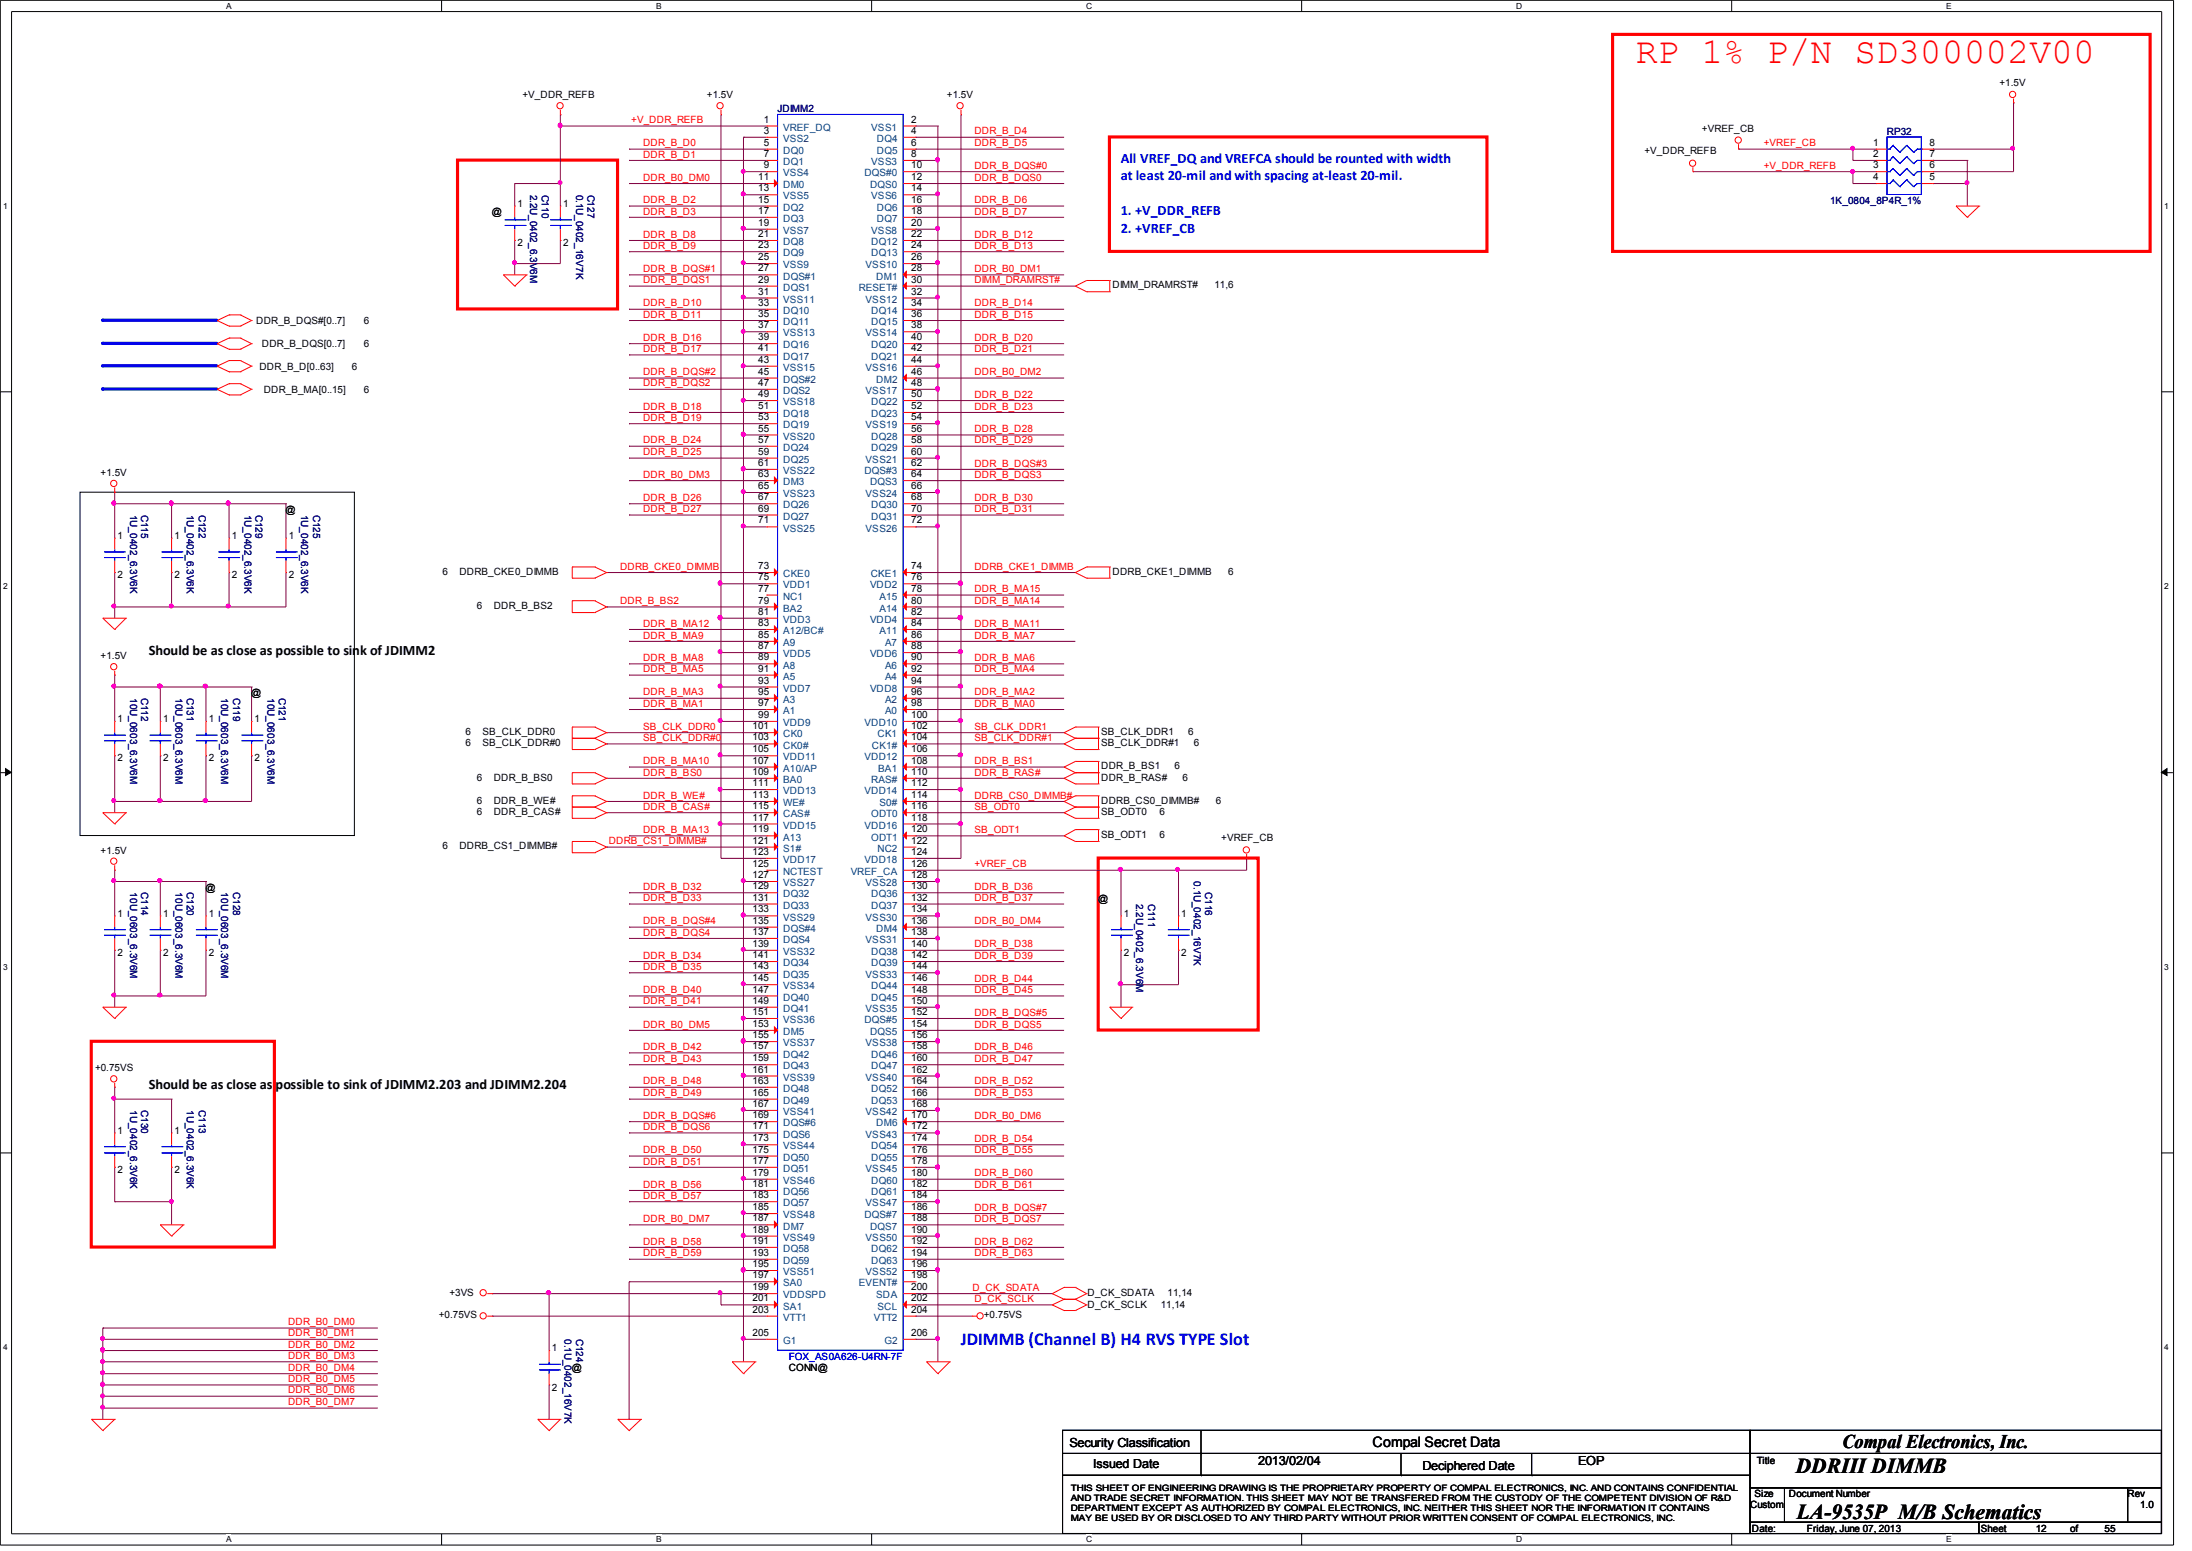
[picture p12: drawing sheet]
<svg xmlns="http://www.w3.org/2000/svg" width="297mm" height="210mm" viewBox="0 0 297 210" stroke-linecap="round" stroke-linejoin="round" font-family="sans-serif">
<defs><g id="words">
<text font-size="4.9" fill="#f00" x="221.6" y="8.6">RP 1% P/N SD300002V00</text>
<g font-size="2.9">
<text x="243.2" y="199.5">DDRIII DIMMB</text>
<text x="243.4" y="205.7">LA-9535P M/B Schematics</text>
</g>
<text font-size="2.6" x="249.6" y="196.1">Compal Electronics, Inc.</text>
<text font-size="2.5" fill="#00f" x="130.1" y="182.1">JDIMMB (Channel B) H4 RVS TYPE Slot</text>
<g font-size="1.9" fill="#00f">
<text x="151.8" y="22">All VREF_DQ and VREFCA should be rounted with width</text>
<text x="151.8" y="24.4">at least 20-mil and with spacing at-least 20-mil.</text>
<text x="151.8" y="29.1">1. +V_DDR_REFB</text>
<text x="151.8" y="31.5">2. +VREF_CB</text>
</g>
<g font-size="1.9">
<text x="20.2" y="88.6">Should be as close as possible to sink of JDIMM2</text>
<text x="20.2" y="147.5">Should be as close as possible to sink of JDIMM2.203 and JDIMM2.204</text>
<text x="185.9" y="195.9">Compal Secret Data</text>
</g>
<g font-size="1.7">
<text x="144.9" y="195.9">Security Classification</text>
<text x="148.1" y="198.8">Issued Date</text>
<text x="170.4" y="198.4">2013/02/04</text>
<text x="192.7" y="199">Deciphered Date</text>
<text x="213.8" y="198.4">EOP</text>
</g>
<g font-size="1.4">
<text x="270.8" y="11.6">+1.5V</text>
<text x="70.8" y="13.3">+V_DDR_REFB</text>
<text x="95.8" y="13.3">+1.5V</text>
<text x="103.5" y="16.6">1</text>
<text x="123.4" y="16.6">2</text>
<text x="128.3" y="13.3">+1.5V</text>
<text x="230.5" y="17.9">+VREF_CB</text>
<text x="103.5" y="18.1">3</text>
<text x="103.5" y="19.7">5</text>
<text x="103.5" y="21.3">7</text>
<text x="103.5" y="22.8">9</text>
<text x="123.4" y="18.1">4</text>
<text x="123.4" y="19.7">6</text>
<text x="123.4" y="22.8">10</text>
<text x="123.4" y="21.3">8</text>
<text x="222.8" y="20.9">+V_DDR_REFB</text>
<text x="253.7" y="19.7">1</text>
<text x="253.7" y="21.3">2</text>
<text x="253.7" y="22.8">3</text>
<text x="261.4" y="19.7">8</text>
<text x="261.4" y="21.3">7</text>
<text x="261.4" y="22.8">6</text>
<text x="66.6" y="29.1">@</text>
<text x="70.1" y="28">1</text>
<text x="76.3" y="28">1</text>
<text x="102.7" y="24.4">11</text>
<text x="102.7" y="25.9">13</text>
<text x="102.7" y="27.4">15</text>
<text x="102.7" y="29">17</text>
<text x="123.4" y="27.4">16</text>
<text x="123.4" y="29">18</text>
<text x="123.4" y="24.4">12</text>
<text x="123.4" y="25.9">14</text>
<text x="253.7" y="24.4">4</text>
<text x="261.4" y="24.4">5</text>
<text x="70.1" y="33.4">2</text>
<text x="76.3" y="33.4">2</text>
<text x="102.7" y="30.6">19</text>
<text x="102.7" y="32.1">21</text>
<text x="102.7" y="33.6">23</text>
<text x="102.7" y="35.2">25</text>
<text x="123.4" y="35.2">26</text>
<text x="123.4" y="30.6">20</text>
<text x="123.4" y="32.1">22</text>
<text x="123.4" y="33.6">24</text>
<text x="102.7" y="36.7">27</text>
<text x="102.7" y="38.3">29</text>
<text x="102.7" y="39.9">31</text>
<text x="102.7" y="41.4">33</text>
<text x="123.4" y="36.7">28</text>
<text x="123.4" y="39.9">32</text>
<text x="123.4" y="38.3">30</text>
<text x="123.4" y="41.4">34</text>
<text x="150.7" y="39">DIMM_DRAMRST#</text>
<text x="164.5" y="39">11,6</text>
<text x="34.7" y="43.9">DDR_B_DQS#[0..7]</text>
<text x="35.5" y="47">DDR_B_DQS[0..7]</text>
<text x="49.3" y="47">6</text>
<text x="49.3" y="43.9">6</text>
<text x="102.7" y="42.9">35</text>
<text x="102.7" y="44.4">37</text>
<text x="102.7" y="46.1">39</text>
<text x="102.7" y="47.6">41</text>
<text x="123.4" y="44.4">38</text>
<text x="123.4" y="42.9">36</text>
<text x="123.4" y="46.1">40</text>
<text x="123.4" y="47.6">42</text>
<text x="35.1" y="50">DDR_B_D[0..63]</text>
<text x="35.7" y="53.2">DDR_B_MA[0..15]</text>
<text x="47.7" y="50">6</text>
<text x="49.3" y="53.2">6</text>
<text x="102.7" y="49.1">43</text>
<text x="102.7" y="50.7">45</text>
<text x="102.7" y="52.2">47</text>
<text x="102.7" y="53.8">49</text>
<text x="123.4" y="49.1">44</text>
<text x="123.4" y="50.7">46</text>
<text x="123.4" y="52.2">48</text>
<text x="123.4" y="53.8">50</text>
<text x="102.7" y="55.4">51</text>
<text x="102.7" y="56.9">53</text>
<text x="102.7" y="58.4">55</text>
<text x="102.7" y="59.9">57</text>
<text x="123.4" y="56.9">54</text>
<text x="123.4" y="55.4">52</text>
<text x="123.4" y="58.4">56</text>
<text x="123.4" y="59.9">58</text>
<text x="13.6" y="64.4">+1.5V</text>
<text x="102.7" y="61.6">59</text>
<text x="102.7" y="63.1">61</text>
<text x="102.7" y="64.6">63</text>
<text x="123.4" y="61.6">60</text>
<text x="123.4" y="63.1">62</text>
<text x="123.4" y="64.6">64</text>
<text x="38.7" y="69.4">@</text>
<text x="102.7" y="66.2">65</text>
<text x="102.7" y="67.7">67</text>
<text x="102.7" y="69.3">69</text>
<text x="102.7" y="70.9">71</text>
<text x="123.4" y="66.2">66</text>
<text x="123.4" y="70.9">72</text>
<text x="123.4" y="67.7">68</text>
<text x="123.4" y="69.3">70</text>
<text x="15.9" y="73">1</text>
<text x="23.6" y="73">1</text>
<text x="31.4" y="73">1</text>
<text x="39.1" y="73">1</text>
<text x="59.9" y="77.8">6</text>
<text x="62.2" y="77.8">DDRB_CKE0_DIMMB</text>
<text x="102.7" y="77">73</text>
<text x="123.4" y="77">74</text>
<text x="150.7" y="77.8">DDRB_CKE1_DIMMB</text>
<text x="166.4" y="77.8">6</text>
<text x="15.9" y="78.2">2</text>
<text x="23.6" y="78.2">2</text>
<text x="31.4" y="78.2">2</text>
<text x="39.1" y="78.2">2</text>
<text x="64.6" y="82.5">6</text>
<text x="66.9" y="82.5">DDR_B_BS2</text>
<text x="102.7" y="78.6">75</text>
<text x="102.7" y="80.1">77</text>
<text x="102.7" y="81.7">79</text>
<text x="102.7" y="83.2">81</text>
<text x="123.4" y="78.6">76</text>
<text x="123.4" y="80.1">78</text>
<text x="123.4" y="81.7">80</text>
<text x="123.4" y="83.2">82</text>
<text x="13.6" y="89.2">+1.5V</text>
<text x="102.7" y="84.8">83</text>
<text x="102.7" y="86.4">85</text>
<text x="102.7" y="87.9">87</text>
<text x="102.7" y="89.4">89</text>
<text x="123.4" y="86.4">86</text>
<text x="123.4" y="89.4">90</text>
<text x="123.4" y="84.8">84</text>
<text x="123.4" y="87.9">88</text>
<text x="34" y="94.2">@</text>
<text x="102.7" y="90.9">91</text>
<text x="102.7" y="92.5">93</text>
<text x="102.7" y="94.1">95</text>
<text x="102.7" y="95.6">97</text>
<text x="123.4" y="90.9">92</text>
<text x="123.4" y="94.1">96</text>
<text x="123.4" y="95.6">98</text>
<text x="123.4" y="92.5">94</text>
<text x="15.9" y="97.8">1</text>
<text x="22.1" y="97.8">1</text>
<text x="28.3" y="97.8">1</text>
<text x="34.5" y="97.8">1</text>
<text x="63.1" y="99.5">6</text>
<text x="63.1" y="101">6</text>
<text x="65.4" y="99.5">SB_CLK_DDR0</text>
<text x="65.4" y="101">SB_CLK_DDR#0</text>
<text x="101.9" y="98.7">101</text>
<text x="101.9" y="100.2">103</text>
<text x="101.9" y="101.9">105</text>
<text x="102.7" y="97.2">99</text>
<text x="123.4" y="98.7">102</text>
<text x="123.4" y="97.2">100</text>
<text x="123.4" y="101.9">106</text>
<text x="123.4" y="100.2">104</text>
<text x="149.2" y="101">SB_CLK_DDR#1</text>
<text x="149.2" y="99.5">SB_CLK_DDR1</text>
<text x="161" y="99.5">6</text>
<text x="161.7" y="101">6</text>
<text x="15.9" y="103">2</text>
<text x="22.1" y="103">2</text>
<text x="28.3" y="103">2</text>
<text x="34.5" y="103">2</text>
<text x="64.6" y="105.7">6</text>
<text x="66.9" y="105.7">DDR_B_BS0</text>
<text x="101.9" y="103.4">107</text>
<text x="101.9" y="104.9">109</text>
<text x="101.9" y="106.4">111</text>
<text x="123.4" y="106.4">112</text>
<text x="123.4" y="103.4">108</text>
<text x="123.4" y="104.9">110</text>
<text x="149.2" y="105.7">DDR_B_RAS#</text>
<text x="149.2" y="104.1">DDR_B_BS1</text>
<text x="159.1" y="104.1">6</text>
<text x="160.2" y="105.7">6</text>
<text x="64.6" y="110.3">6</text>
<text x="64.6" y="108.8">6</text>
<text x="66.9" y="110.3">DDR_B_CAS#</text>
<text x="66.9" y="108.8">DDR_B_WE#</text>
<text x="101.9" y="108">113</text>
<text x="101.9" y="109.6">115</text>
<text x="101.9" y="111.1">117</text>
<text x="101.9" y="112.7">119</text>
<text x="123.4" y="111.1">118</text>
<text x="123.4" y="108">114</text>
<text x="123.4" y="109.6">116</text>
<text x="123.4" y="112.7">120</text>
<text x="149.2" y="108.8">DDRB_CS0_DIMMB#</text>
<text x="149.2" y="113.5">SB_ODT1</text>
<text x="149.2" y="110.3">SB_ODT0</text>
<text x="157.1" y="113.5">6</text>
<text x="157.1" y="110.3">6</text>
<text x="164.7" y="108.8">6</text>
<text x="165.4" y="113.9">+VREF_CB</text>
<text x="13.6" y="115.6">+1.5V</text>
<text x="59.9" y="115">6</text>
<text x="62.2" y="115">DDRB_CS1_DIMMB#</text>
<text x="101.9" y="114.2">121</text>
<text x="101.9" y="115.7">123</text>
<text x="101.9" y="117.3">125</text>
<text x="101.9" y="118.9">127</text>
<text x="123.4" y="114.2">122</text>
<text x="123.4" y="118.9">128</text>
<text x="123.4" y="115.7">124</text>
<text x="123.4" y="117.3">126</text>
<text x="15.9" y="124.1">1</text>
<text x="22.1" y="124.1">1</text>
<text x="27.9" y="120.6">@</text>
<text x="28.3" y="124.1">1</text>
<text x="101.9" y="120.4">129</text>
<text x="101.9" y="121.9">131</text>
<text x="101.9" y="123.5">133</text>
<text x="101.9" y="125.1">135</text>
<text x="123.4" y="123.5">134</text>
<text x="123.4" y="125.1">136</text>
<text x="123.4" y="120.4">130</text>
<text x="123.4" y="121.9">132</text>
<text x="148.8" y="122.1">@</text>
<text x="152.2" y="124.1">1</text>
<text x="160" y="124.1">1</text>
<text x="15.9" y="129.4">2</text>
<text x="22.1" y="129.4">2</text>
<text x="28.3" y="129.4">2</text>
<text x="101.9" y="126.6">137</text>
<text x="101.9" y="128.2">139</text>
<text x="101.9" y="129.7">141</text>
<text x="101.9" y="131.2">143</text>
<text x="123.4" y="126.6">138</text>
<text x="123.4" y="131.2">144</text>
<text x="123.4" y="128.2">140</text>
<text x="123.4" y="129.7">142</text>
<text x="152.2" y="129.4">2</text>
<text x="160" y="129.4">2</text>
<text x="101.9" y="132.8">145</text>
<text x="101.9" y="134.4">147</text>
<text x="101.9" y="135.9">149</text>
<text x="101.9" y="137.4">151</text>
<text x="123.4" y="135.9">150</text>
<text x="123.4" y="137.4">152</text>
<text x="123.4" y="132.8">146</text>
<text x="123.4" y="134.4">148</text>
<text x="101.9" y="139">153</text>
<text x="101.9" y="140.5">155</text>
<text x="101.9" y="142.1">157</text>
<text x="101.9" y="143.7">159</text>
<text x="123.4" y="140.5">156</text>
<text x="123.4" y="139">154</text>
<text x="123.4" y="142.1">158</text>
<text x="123.4" y="143.7">160</text>
<text x="12.9" y="145">+0.75VS</text>
<text x="101.9" y="145.2">161</text>
<text x="101.9" y="146.7">163</text>
<text x="101.9" y="148.3">165</text>
<text x="101.9" y="149.9">167</text>
<text x="123.4" y="145.2">162</text>
<text x="123.4" y="149.9">168</text>
<text x="123.4" y="146.7">164</text>
<text x="123.4" y="148.3">166</text>
<text x="15.9" y="153.6">1</text>
<text x="23.6" y="153.6">1</text>
<text x="101.9" y="151.4">169</text>
<text x="101.9" y="152.9">171</text>
<text x="101.9" y="154.5">173</text>
<text x="123.4" y="151.4">170</text>
<text x="123.4" y="152.9">172</text>
<text x="123.4" y="154.5">174</text>
<text x="15.9" y="158.8">2</text>
<text x="23.6" y="158.8">2</text>
<text x="101.9" y="156">175</text>
<text x="101.9" y="157.6">177</text>
<text x="101.9" y="159.2">179</text>
<text x="101.9" y="160.7">181</text>
<text x="123.4" y="157.6">178</text>
<text x="123.4" y="156">176</text>
<text x="123.4" y="159.2">180</text>
<text x="123.4" y="160.7">182</text>
<text x="101.9" y="162.2">183</text>
<text x="101.9" y="163.8">185</text>
<text x="101.9" y="165.4">187</text>
<text x="101.9" y="166.9">189</text>
<text x="123.4" y="162.2">184</text>
<text x="123.4" y="166.9">190</text>
<text x="123.4" y="163.8">186</text>
<text x="123.4" y="165.4">188</text>
<text x="101.9" y="168.4">191</text>
<text x="101.9" y="170">193</text>
<text x="101.9" y="171.5">195</text>
<text x="101.9" y="173.1">197</text>
<text x="123.4" y="171.5">196</text>
<text x="123.4" y="168.4">192</text>
<text x="123.4" y="170">194</text>
<text x="123.4" y="173.1">198</text>
<text x="59.4" y="178.5">+0.75VS</text>
<text x="60.9" y="175.4">+3VS</text>
<text x="101.9" y="174.7">199</text>
<text x="101.9" y="176.2">201</text>
<text x="101.9" y="177.7">203</text>
<text x="123.4" y="174.7">200</text>
<text x="123.4" y="176.2">202</text>
<text x="123.4" y="177.7">204</text>
<text x="133.3" y="178.5">+0.75VS</text>
<text x="147.3" y="175.5">D_CK_SDATA</text>
<text x="147.3" y="177.1">D_CK_SCLK</text>
<text x="157.2" y="177.1">11,14</text>
<text x="158.2" y="175.5">11,14</text>
<text x="74.8" y="183">1</text>
<text x="77.5" y="185.6">@</text>
<text x="101.9" y="180.8">205</text>
<text x="106.8" y="185.6">CONN@</text>
<text x="123.4" y="180.8">206</text>
<text x="74.8" y="188.3">2</text>
<text x="237.7" y="202.7">Size</text>
<text x="238" y="198.2">Title</text>
<text x="242.3" y="202.7">Document Number</text>
<text x="288.2" y="202.7">Rev</text>
<text x="237.1" y="204.2">Custom</text>
<text x="237.3" y="207.3">Date:</text>
<text x="244.8" y="207.3">Friday, June 07, 2013</text>
<text x="268.3" y="207.3">Sheet</text>
<text x="275.8" y="207.3">12</text>
<text x="280.4" y="207.3">of</text>
<text x="285.1" y="207.3">55</text>
<text x="289.9" y="204.2">1.0</text>
</g>
<g font-size="1.4" fill="#f00">
<text x="85.5" y="16.7">+V_DDR_REFB</text>
<text x="87.1" y="21.3">DDR_B_D1</text>
<text x="87.1" y="19.8">DDR_B_D0</text>
<text x="132" y="19.8">DDR_B_D5</text>
<text x="132" y="18.2">DDR_B_D4</text>
<text x="132" y="22.9">DDR_B_DQS#0</text>
<text x="238.9" y="22.9">+V_DDR_REFB</text>
<text x="238.9" y="19.8">+VREF_CB</text>
<text x="87.1" y="29">DDR_B_D3</text>
<text x="87.1" y="27.5">DDR_B_D2</text>
<text x="87.1" y="24.5">DDR_B0_DM0</text>
<text x="132" y="29">DDR_B_D7</text>
<text x="132" y="27.5">DDR_B_D6</text>
<text x="132" y="24.5">DDR_B_DQS0</text>
<text x="87.1" y="32.2">DDR_B_D8</text>
<text x="87.1" y="33.7">DDR_B_D9</text>
<text x="132" y="32.2">DDR_B_D12</text>
<text x="132" y="33.7">DDR_B_D13</text>
<text x="87.1" y="41.5">DDR_B_D10</text>
<text x="87.1" y="38.4">DDR_B_DQS1</text>
<text x="87.1" y="36.8">DDR_B_DQS#1</text>
<text x="132" y="36.8">DDR_B0_DM1</text>
<text x="132" y="38.4">DIMM_DRAMRST#</text>
<text x="132" y="41.5">DDR_B_D14</text>
<text x="87.1" y="43">DDR_B_D11</text>
<text x="87.1" y="46.1">DDR_B_D16</text>
<text x="87.1" y="47.7">DDR_B_D17</text>
<text x="132" y="47.7">DDR_B_D21</text>
<text x="132" y="43">DDR_B_D15</text>
<text x="132" y="46.1">DDR_B_D20</text>
<text x="87.1" y="52.3">DDR_B_DQS2</text>
<text x="87.1" y="50.8">DDR_B_DQS#2</text>
<text x="132" y="50.8">DDR_B0_DM2</text>
<text x="132" y="53.8">DDR_B_D22</text>
<text x="87.1" y="57">DDR_B_D19</text>
<text x="87.1" y="55.5">DDR_B_D18</text>
<text x="132" y="58.5">DDR_B_D28</text>
<text x="132" y="55.5">DDR_B_D23</text>
<text x="87.1" y="64.7">DDR_B0_DM3</text>
<text x="87.1" y="60">DDR_B_D24</text>
<text x="87.1" y="61.6">DDR_B_D25</text>
<text x="132" y="64.7">DDR_B_DQS3</text>
<text x="132" y="60">DDR_B_D29</text>
<text x="132" y="63.2">DDR_B_DQS#3</text>
<text x="87.1" y="69.3">DDR_B_D27</text>
<text x="87.1" y="67.8">DDR_B_D26</text>
<text x="132" y="69.3">DDR_B_D31</text>
<text x="132" y="67.8">DDR_B_D30</text>
<text x="84" y="77.1">DDRB_CKE0_DIMMB</text>
<text x="132" y="77.1">DDRB_CKE1_DIMMB</text>
<text x="84" y="81.8">DDR_B_BS2</text>
<text x="132" y="80.2">DDR_B_MA15</text>
<text x="132" y="81.8">DDR_B_MA14</text>
<text x="87.1" y="86.4">DDR_B_MA9</text>
<text x="87.1" y="89.5">DDR_B_MA8</text>
<text x="87.1" y="84.8">DDR_B_MA12</text>
<text x="132" y="84.8">DDR_B_MA11</text>
<text x="132" y="86.4">DDR_B_MA7</text>
<text x="132" y="89.5">DDR_B_MA6</text>
<text x="87.1" y="91">DDR_B_MA5</text>
<text x="87.1" y="94.1">DDR_B_MA3</text>
<text x="87.1" y="95.7">DDR_B_MA1</text>
<text x="132" y="94.1">DDR_B_MA2</text>
<text x="132" y="91">DDR_B_MA4</text>
<text x="132" y="95.7">DDR_B_MA0</text>
<text x="87.1" y="100.3">SB_CLK_DDR#0</text>
<text x="87.1" y="98.8">SB_CLK_DDR0</text>
<text x="132" y="100.3">SB_CLK_DDR#1</text>
<text x="132" y="98.8">SB_CLK_DDR1</text>
<text x="87.1" y="105">DDR_B_BS0</text>
<text x="87.1" y="103.5">DDR_B_MA10</text>
<text x="132" y="105">DDR_B_RAS#</text>
<text x="132" y="103.5">DDR_B_BS1</text>
<text x="87.1" y="109.6">DDR_B_CAS#</text>
<text x="87.1" y="112.8">DDR_B_MA13</text>
<text x="87.1" y="108.1">DDR_B_WE#</text>
<text x="132" y="112.8">SB_ODT1</text>
<text x="132" y="109.6">SB_ODT0</text>
<text x="132" y="108.1">DDRB_CS0_DIMMB#</text>
<text x="82.5" y="114.3">DDRB_CS1_DIMMB#</text>
<text x="132" y="117.4">+VREF_CB</text>
<text x="87.1" y="120.5">DDR_B_D32</text>
<text x="87.1" y="125.1">DDR_B_DQS#4</text>
<text x="87.1" y="122">DDR_B_D33</text>
<text x="132" y="122">DDR_B_D37</text>
<text x="132" y="120.5">DDR_B_D36</text>
<text x="132" y="125.1">DDR_B0_DM4</text>
<text x="87.1" y="131.3">DDR_B_D35</text>
<text x="87.1" y="129.8">DDR_B_D34</text>
<text x="87.1" y="126.7">DDR_B_DQS4</text>
<text x="132" y="128.3">DDR_B_D38</text>
<text x="132" y="129.8">DDR_B_D39</text>
<text x="87.1" y="136">DDR_B_D41</text>
<text x="87.1" y="134.5">DDR_B_D40</text>
<text x="132" y="134.5">DDR_B_D45</text>
<text x="132" y="137.5">DDR_B_DQS#5</text>
<text x="132" y="132.9">DDR_B_D44</text>
<text x="87.1" y="143.8">DDR_B_D43</text>
<text x="87.1" y="142.2">DDR_B_D42</text>
<text x="87.1" y="139.1">DDR_B0_DM5</text>
<text x="132" y="142.2">DDR_B_D46</text>
<text x="132" y="139.1">DDR_B_DQS5</text>
<text x="132" y="143.8">DDR_B_D47</text>
<text x="87.1" y="148.4">DDR_B_D49</text>
<text x="87.1" y="146.8">DDR_B_D48</text>
<text x="132" y="148.4">DDR_B_D53</text>
<text x="132" y="146.8">DDR_B_D52</text>
<text x="87.1" y="151.5">DDR_B_DQS#6</text>
<text x="87.1" y="153">DDR_B_DQS6</text>
<text x="132" y="151.5">DDR_B0_DM6</text>
<text x="132" y="154.6">DDR_B_D54</text>
<text x="87.1" y="157.6">DDR_B_D51</text>
<text x="87.1" y="156.1">DDR_B_D50</text>
<text x="87.1" y="160.8">DDR_B_D56</text>
<text x="132" y="160.8">DDR_B_D61</text>
<text x="132" y="159.3">DDR_B_D60</text>
<text x="132" y="156.1">DDR_B_D55</text>
<text x="87.1" y="162.3">DDR_B_D57</text>
<text x="87.1" y="165.4">DDR_B0_DM7</text>
<text x="132" y="165.4">DDR_B_DQS7</text>
<text x="132" y="163.9">DDR_B_DQS#7</text>
<text x="87.1" y="170.1">DDR_B_D59</text>
<text x="87.1" y="168.5">DDR_B_D58</text>
<text x="132" y="168.5">DDR_B_D62</text>
<text x="132" y="170.1">DDR_B_D63</text>
<text x="39" y="179.4">DDR_B0_DM0</text>
<text x="131.7" y="174.8">D_CK_SDATA</text>
<text x="132" y="176.3">D_CK_SCLK</text>
<text x="39" y="180.9">DDR_B0_DM1</text>
<text x="39" y="184">DDR_B0_DM3</text>
<text x="39" y="182.5">DDR_B0_DM2</text>
<text x="39" y="185.6">DDR_B0_DM4</text>
<text x="39" y="187.1">DDR_B0_DM5</text>
<text x="39" y="188.6">DDR_B0_DM6</text>
<text x="39" y="190.2">DDR_B0_DM7</text>
</g>
<g font-size="1.4" fill="#000080">
<text x="105.3" y="15.2">JDIMM2</text>
<text x="255.6" y="18.3">RP32</text>
<text x="247.9" y="27.6">1K_0804_8P4R_1%</text>
</g>
<g font-size="1.4" fill="#004080">
<text x="106.1" y="17.7">VREF_DQ</text>
<text x="118" y="17.7">VSS1</text>
<text x="106.1" y="19.2">VSS2</text>
<text x="106.1" y="20.8">DQ0</text>
<text x="106.1" y="22.4">DQ1</text>
<text x="106.1" y="23.9">VSS4</text>
<text x="117.1" y="23.9">DQS#0</text>
<text x="118" y="22.4">VSS3</text>
<text x="118.8" y="19.2">DQ4</text>
<text x="118.8" y="20.8">DQ5</text>
<text x="106.1" y="25.5">DM0</text>
<text x="106.1" y="27">VSS5</text>
<text x="106.1" y="28.5">DQ2</text>
<text x="117.9" y="25.5">DQS0</text>
<text x="118" y="27">VSS6</text>
<text x="118.8" y="28.5">DQ6</text>
<text x="106.1" y="30.1">DQ3</text>
<text x="106.1" y="31.7">VSS7</text>
<text x="106.1" y="33.2">DQ8</text>
<text x="106.1" y="34.7">DQ9</text>
<text x="118" y="31.7">VSS8</text>
<text x="118" y="33.2">DQ12</text>
<text x="118" y="34.7">DQ13</text>
<text x="118.8" y="30.1">DQ7</text>
<text x="106.1" y="36.3">VSS9</text>
<text x="106.1" y="37.8">DQS#1</text>
<text x="106.1" y="39.4">DQS1</text>
<text x="106.1" y="41">VSS11</text>
<text x="116.3" y="39.4">RESET#</text>
<text x="117.3" y="36.3">VSS10</text>
<text x="117.3" y="41">VSS12</text>
<text x="118.7" y="37.8">DM1</text>
<text x="106.1" y="42.5">DQ10</text>
<text x="106.1" y="44">DQ11</text>
<text x="106.1" y="45.6">VSS13</text>
<text x="106.1" y="47.2">DQ16</text>
<text x="117.3" y="45.6">VSS14</text>
<text x="118" y="42.5">DQ14</text>
<text x="118" y="44">DQ15</text>
<text x="118" y="47.2">DQ20</text>
<text x="106.1" y="48.7">DQ17</text>
<text x="106.1" y="50.2">VSS15</text>
<text x="106.1" y="51.8">DQS#2</text>
<text x="106.1" y="53.3">DQS2</text>
<text x="117.3" y="50.2">VSS16</text>
<text x="117.3" y="53.3">VSS17</text>
<text x="118" y="48.7">DQ21</text>
<text x="118.7" y="51.8">DM2</text>
<text x="106.1" y="54.9">VSS18</text>
<text x="106.1" y="56.5">DQ18</text>
<text x="106.1" y="58">DQ19</text>
<text x="106.1" y="59.5">VSS20</text>
<text x="117.3" y="58">VSS19</text>
<text x="118" y="54.9">DQ22</text>
<text x="118" y="56.5">DQ23</text>
<text x="118" y="59.5">DQ28</text>
<text x="106.1" y="61">DQ24</text>
<text x="106.1" y="62.7">DQ25</text>
<text x="106.1" y="64.2">VSS22</text>
<text x="106.1" y="65.7">DM3</text>
<text x="117.1" y="64.2">DQS#3</text>
<text x="117.3" y="62.7">VSS21</text>
<text x="117.9" y="65.7">DQS3</text>
<text x="118" y="61">DQ29</text>
<text x="106.1" y="67.3">VSS23</text>
<text x="106.1" y="68.8">DQ26</text>
<text x="106.1" y="70.4">DQ27</text>
<text x="106.1" y="72">VSS25</text>
<text x="117.3" y="67.3">VSS24</text>
<text x="117.3" y="72">VSS26</text>
<text x="118" y="68.8">DQ30</text>
<text x="118" y="70.4">DQ31</text>
<text x="106.1" y="78.1">CKE0</text>
<text x="106.1" y="79.7">VDD1</text>
<text x="106.1" y="81.2">NC1</text>
<text x="106.1" y="82.8">BA2</text>
<text x="117.9" y="79.7">VDD2</text>
<text x="117.9" y="78.1">CKE1</text>
<text x="119.1" y="81.2">A15</text>
<text x="119.1" y="82.8">A14</text>
<text x="106.1" y="85.9">A12/BC#</text>
<text x="106.1" y="87.5">A9</text>
<text x="106.1" y="89">VDD5</text>
<text x="106.1" y="84.3">VDD3</text>
<text x="117.9" y="89">VDD6</text>
<text x="117.9" y="84.3">VDD4</text>
<text x="119.1" y="85.9">A11</text>
<text x="119.9" y="87.5">A7</text>
<text x="106.1" y="90.5">A8</text>
<text x="106.1" y="92">A5</text>
<text x="106.1" y="93.6">VDD7</text>
<text x="106.1" y="95.2">A3</text>
<text x="117.9" y="93.6">VDD8</text>
<text x="119.9" y="90.5">A6</text>
<text x="119.9" y="92">A4</text>
<text x="119.9" y="95.2">A2</text>
<text x="106.1" y="96.7">A1</text>
<text x="106.1" y="98.3">VDD9</text>
<text x="106.1" y="99.8">CK0</text>
<text x="106.1" y="101.3">CK0#</text>
<text x="117.1" y="98.3">VDD10</text>
<text x="118.1" y="101.3">CK1#</text>
<text x="118.9" y="99.8">CK1</text>
<text x="119.9" y="96.7">A0</text>
<text x="106.1" y="103">VDD11</text>
<text x="106.1" y="104.5">A10/AP</text>
<text x="106.1" y="106">BA0</text>
<text x="106.1" y="107.5">VDD13</text>
<text x="117.1" y="103">VDD12</text>
<text x="117.1" y="107.5">VDD14</text>
<text x="118" y="106">RAS#</text>
<text x="119" y="104.5">BA1</text>
<text x="106.1" y="109.1">WE#</text>
<text x="106.1" y="110.7">CAS#</text>
<text x="106.1" y="112.2">VDD15</text>
<text x="106.1" y="113.8">A13</text>
<text x="117.1" y="112.2">VDD16</text>
<text x="118" y="110.7">ODT0</text>
<text x="118" y="113.8">ODT1</text>
<text x="119.1" y="109.1">S0#</text>
<text x="106.1" y="115.3">S1#</text>
<text x="106.1" y="116.8">VDD17</text>
<text x="106.1" y="118.4">NCTEST</text>
<text x="106.1" y="120">VSS27</text>
<text x="115.2" y="118.4">VREF_CA</text>
<text x="117.1" y="116.8">VDD18</text>
<text x="117.3" y="120">VSS28</text>
<text x="118.9" y="115.3">NC2</text>
<text x="106.1" y="121.5">DQ32</text>
<text x="106.1" y="123">DQ33</text>
<text x="106.1" y="124.6">VSS29</text>
<text x="117.3" y="124.6">VSS30</text>
<text x="118" y="121.5">DQ36</text>
<text x="118" y="123">DQ37</text>
<text x="106.1" y="126.2">DQS#4</text>
<text x="106.1" y="127.7">DQS4</text>
<text x="106.1" y="129.3">VSS32</text>
<text x="106.1" y="130.8">DQ34</text>
<text x="117.3" y="127.7">VSS31</text>
<text x="118" y="129.3">DQ38</text>
<text x="118" y="130.8">DQ39</text>
<text x="118.7" y="126.2">DM4</text>
<text x="106.1" y="132.3">DQ35</text>
<text x="106.1" y="133.9">VSS34</text>
<text x="106.1" y="135.5">DQ40</text>
<text x="106.1" y="137">DQ41</text>
<text x="117.3" y="132.3">VSS33</text>
<text x="117.3" y="137">VSS35</text>
<text x="118" y="133.9">DQ44</text>
<text x="118" y="135.5">DQ45</text>
<text x="106.1" y="138.5">VSS36</text>
<text x="106.1" y="140.1">DM5</text>
<text x="106.1" y="141.6">VSS37</text>
<text x="106.1" y="143.2">DQ42</text>
<text x="117.1" y="138.5">DQS#5</text>
<text x="117.3" y="141.6">VSS38</text>
<text x="117.9" y="140.1">DQS5</text>
<text x="118" y="143.2">DQ46</text>
<text x="106.1" y="144.8">DQ43</text>
<text x="106.1" y="146.3">VSS39</text>
<text x="106.1" y="147.8">DQ48</text>
<text x="106.1" y="149.4">DQ49</text>
<text x="117.3" y="146.3">VSS40</text>
<text x="118" y="144.8">DQ47</text>
<text x="118" y="147.8">DQ52</text>
<text x="118" y="149.4">DQ53</text>
<text x="106.1" y="151">VSS41</text>
<text x="106.1" y="152.5">DQS#6</text>
<text x="106.1" y="154">DQS6</text>
<text x="106.1" y="155.6">VSS44</text>
<text x="117.3" y="151">VSS42</text>
<text x="117.3" y="154">VSS43</text>
<text x="118" y="155.6">DQ54</text>
<text x="118.7" y="152.5">DM6</text>
<text x="106.1" y="157.1">DQ50</text>
<text x="106.1" y="158.7">DQ51</text>
<text x="106.1" y="160.3">VSS46</text>
<text x="106.1" y="161.8">DQ56</text>
<text x="117.3" y="158.7">VSS45</text>
<text x="118" y="157.1">DQ55</text>
<text x="118" y="160.3">DQ60</text>
<text x="118" y="161.8">DQ61</text>
<text x="106.1" y="163.3">DQ57</text>
<text x="106.1" y="164.9">VSS48</text>
<text x="106.1" y="166.5">DM7</text>
<text x="106.1" y="168">VSS49</text>
<text x="117.1" y="164.9">DQS#7</text>
<text x="117.3" y="163.3">VSS47</text>
<text x="117.3" y="168">VSS50</text>
<text x="117.9" y="166.5">DQS7</text>
<text x="106.1" y="169.5">DQ58</text>
<text x="106.1" y="171.1">DQ59</text>
<text x="106.1" y="172.6">VSS51</text>
<text x="117.3" y="172.6">VSS52</text>
<text x="118" y="169.5">DQ62</text>
<text x="118" y="171.1">DQ63</text>
<text x="106.1" y="174.2">SA0</text>
<text x="106.1" y="175.8">VDDSPD</text>
<text x="106.1" y="177.3">SA1</text>
<text x="106.1" y="178.8">VTT1</text>
<text x="116.3" y="174.2">EVENT#</text>
<text x="118.4" y="178.8">VTT2</text>
<text x="118.7" y="175.8">SDA</text>
<text x="118.9" y="177.3">SCL</text>
<text x="106.1" y="181.9">G1</text>
<text x="119.8" y="181.9">G2</text>
</g>
<text font-size="1.4" fill="#00f" x="106.8" y="184.1">FOX_AS0A626-U4RN-7F</text>
<g font-size="1.3" fill="#000080">
<text x="71.8" y="26.3" transform="rotate(90 71.8 26.3)">2.2U_0402_6.3V6M</text>
<text x="73.4" y="26.3" transform="rotate(90 73.4 26.3)">C110</text>
<text x="78.1" y="26.3" transform="rotate(90 78.1 26.3)">0.1U_0402_16V7K</text>
<text x="79.6" y="26.3" transform="rotate(90 79.6 26.3)">C127</text>
<text x="17.6" y="69.7" transform="rotate(90 17.6 69.7)">1U_0402_6.3V6K</text>
<text x="19.1" y="69.7" transform="rotate(90 19.1 69.7)">C115</text>
<text x="25.3" y="69.7" transform="rotate(90 25.3 69.7)">1U_0402_6.3V6K</text>
<text x="26.9" y="69.7" transform="rotate(90 26.9 69.7)">C122</text>
<text x="33.1" y="69.7" transform="rotate(90 33.1 69.7)">1U_0402_6.3V6K</text>
<text x="34.6" y="69.7" transform="rotate(90 34.6 69.7)">C129</text>
<text x="40.8" y="69.7" transform="rotate(90 40.8 69.7)">1U_0402_6.3V6K</text>
<text x="42.4" y="69.7" transform="rotate(90 42.4 69.7)">C125</text>
<text x="17.6" y="94.5" transform="rotate(90 17.6 94.5)">10U_0603_6.3V6M</text>
<text x="19.1" y="94.5" transform="rotate(90 19.1 94.5)">C112</text>
<text x="23.8" y="94.5" transform="rotate(90 23.8 94.5)">10U_0603_6.3V6M</text>
<text x="25.3" y="94.5" transform="rotate(90 25.3 94.5)">C131</text>
<text x="30" y="94.5" transform="rotate(90 30 94.5)">10U_0603_6.3V6M</text>
<text x="31.6" y="94.5" transform="rotate(90 31.6 94.5)">C119</text>
<text x="36.2" y="94.5" transform="rotate(90 36.2 94.5)">10U_0603_6.3V6M</text>
<text x="37.8" y="94.5" transform="rotate(90 37.8 94.5)">C121</text>
<text x="161.7" y="119.3" transform="rotate(90 161.7 119.3)">0.1U_0402_16V7K</text>
<text x="17.6" y="120.8" transform="rotate(90 17.6 120.8)">10U_0603_6.3V6M</text>
<text x="19.1" y="120.8" transform="rotate(90 19.1 120.8)">C114</text>
<text x="23.8" y="120.8" transform="rotate(90 23.8 120.8)">10U_0603_6.3V6M</text>
<text x="25.3" y="120.8" transform="rotate(90 25.3 120.8)">C120</text>
<text x="30" y="120.8" transform="rotate(90 30 120.8)">10U_0603_6.3V6M</text>
<text x="31.6" y="120.8" transform="rotate(90 31.6 120.8)">C128</text>
<text x="153.9" y="122.3" transform="rotate(90 153.9 122.3)">2.2U_0402_6.3V6M</text>
<text x="155.5" y="122.3" transform="rotate(90 155.5 122.3)">C111</text>
<text x="163.2" y="120.8" transform="rotate(90 163.2 120.8)">C116</text>
<text x="17.6" y="150.3" transform="rotate(90 17.6 150.3)">1U_0402_6.3V6K</text>
<text x="19.1" y="150.3" transform="rotate(90 19.1 150.3)">C130</text>
<text x="25.3" y="150.3" transform="rotate(90 25.3 150.3)">1U_0402_6.3V6K</text>
<text x="26.9" y="150.3" transform="rotate(90 26.9 150.3)">C113</text>
<text x="76.5" y="181.3" transform="rotate(90 76.5 181.3)">0.1U_0402_16V7K</text>
<text x="78.1" y="181.3" transform="rotate(90 78.1 181.3)">C124</text>
</g>
<g font-size="1.2">
<text x="145" y="201.8">THIS SHEET OF ENGINEERING DRAWING IS THE PROPRIETARY PROPERTY OF COMPAL ELECTRONICS, INC. AND CONTAINS CONFIDENTIAL</text>
<text x="145" y="203.2">AND TRADE SECRET INFORMATION. THIS SHEET MAY NOT BE TRANSFERED FROM THE CUSTODY OF THE COMPETENT DIVISION OF R&amp;D</text>
<text x="145" y="204.6">DEPARTMENT EXCEPT AS AUTHORIZED BY COMPAL ELECTRONICS, INC. NEITHER THIS SHEET NOR THE INFORMATION IT CONTAINS</text>
<text x="145" y="205.9">MAY BE USED BY OR DISCLOSED TO ANY THIRD PARTY WITHOUT PRIOR WRITTEN CONSENT OF COMPAL ELECTRONICS, INC.</text>
</g>
<g font-size="1.1">
<text x="30.6" y="1.2">A</text>
<text x="88.9" y="1.2">B</text>
<text x="147.1" y="1.2">C</text>
<text x="205.4" y="1.2">D</text>
<text x="263.6" y="1.2">E</text>
<text x=".4" y="28.3">1</text>
<text x="293.2" y="28.3">1</text>
<text x=".4" y="79.8">2</text>
<text x="293.2" y="79.8">2</text>
<text x=".4" y="131.3">3</text>
<text x="293.2" y="131.3">3</text>
<text x=".4" y="182.8">4</text>
<text x="293.2" y="182.8">4</text>
<text x="30.6" y="208.8">A</text>
<text x="88.9" y="208.8">B</text>
<text x="147.1" y="208.8">C</text>
<text x="205.4" y="208.8">D</text>
<text x="263.6" y="208.8">E</text>
</g>
</g></defs>
<path d="M0 0h294.4v209.2h-294.4zM1.6 1.6h291.2v206h-291.2z" fill="none" stroke="#000" stroke-width=".14"/>
<g fill="#fff">
<path d="M30.6 .2h.6v1.2h-.6z"/>
<path d="M30.6 207.8h.6v1.2h-.6z"/>
</g>
<path d="M59.8 0v1.6M59.8 207.6v1.6" fill="none" stroke="#000" stroke-width=".14"/>
<g fill="#fff">
<path d="M88.9 .2h.7v1.2h-.7z"/>
<path d="M88.9 207.8h.7v1.2h-.7z"/>
</g>
<path d="M118.1 0v1.6M118.1 207.6v1.6" fill="none" stroke="#000" stroke-width=".14"/>
<g fill="#fff">
<path d="M147.2 .2h.7v1.2h-.7z"/>
<path d="M147.2 207.8h.7v1.2h-.7z"/>
</g>
<path d="M176.3 0v1.6M176.3 207.6v1.6" fill="none" stroke="#000" stroke-width=".14"/>
<g fill="#fff">
<path d="M205.4 .2h.8v1.2h-.8z"/>
<path d="M205.4 207.8h.8v1.2h-.8z"/>
</g>
<path d="M234.6 0v1.6M234.6 207.6v1.6" fill="none" stroke="#000" stroke-width=".14"/>
<g fill="#fff">
<path d="M263.7 .2h.6v1.2h-.6z"/>
<path d="M263.7 207.8h.6v1.2h-.6z"/>
<path d="M.4 27.3h.6v1.2h-.6z"/>
<path d="M293.2 27.3h.6v1.2h-.6z"/>
<path d="M.4 78.7h.6v1.3h-.6z"/>
<path d="M293.2 78.7h.6v1.3h-.6z"/>
</g>
<path d="M0 53h1.6M292.8 53h1.5" fill="none" stroke="#000" stroke-width=".14"/>
<g fill="#fff">
<path d="M.4 130.3h.6v1.3h-.6z"/>
<path d="M293.2 130.3h.6v1.3h-.6z"/>
</g>
<path d="M0 104.6h1.6M292.8 104.6h1.5" fill="none" stroke="#000" stroke-width=".14"/>
<path d="M.8 104.1l.7 .5-.7 .4zM292.8 104.6l.7-.5v.9z" fill="#000" stroke="#000" stroke-width=".14"/>
<g fill="#fff">
<path d="M.4 181.8h.6v1.2h-.6z"/>
<path d="M293.2 181.8h.6v1.2h-.6z"/>
</g>
<path d="M10.8 66.6h37.2v46.5h-37.2zM0 156.1h1.6M292.8 156.1h1.5" fill="none" stroke="#000" stroke-width=".14"/>
<path d="M150.3 18.5h51.1v15.5h-51.1zM218.4 4.7h72.9v29.3h-72.9zM62 21.7h21.7v20.1h-21.7zM148.8 116.2h21.6v23.2h-21.6zM12.4 141h24.8v27.8h-24.8z" fill="none" stroke="#f00" stroke-width=".42"/>
<g fill="none" stroke="#800040" stroke-width=".14">
<path d="M75.9 17.1h.1M75.9 15.5h.1M75.9 15.5v12.4M75.9 17.1h27.9M97.7 15.5h.1M97.7 15.5v100.7M100.7 18.6h.1M100.7 18.6h3.1M100.7 18.6v165.8M124 17.1h.1M124 17.1h3M127 17.1h.1"/>
<path d="M127 17.1v167.3M130.2 15.5h.1M130.2 15.5v100.7h-6.2M69.7 24.8h.1M69.7 35.7h.1M69.7 32.6h.1M69.7 24.8h6.2M69.7 24.8v3.1M69.7 32.6v4.6M75.9 24.8h.1M75.9 32.6h.1M75.9 32.6v3.1h-6.2"/>
<path d="M85.2 29.4h.1M85.2 21.7h.1M85.2 27.9h.1M85.2 20.2h.1M85.2 32.6h.1M85.2 38.7h.1M85.2 24.8h.1M85.2 34.1h.1M85.2 37.2h.1M85.2 29.4h18.6M85.2 21.7h18.6M85.2 27.9h18.6"/>
<path d="M85.2 20.2h18.6M85.2 32.6h18.6M85.2 38.7h18.6M85.2 24.8h18.6M85.2 34.1h18.6M85.2 37.2h18.6M100.7 35.7h.1M100.7 23.2h.1M100.7 31h.1M100.7 26.4h.1M100.7 35.7h3.1M100.7 23.2h3.1"/>
<path d="M100.7 31h3.1M100.7 26.4h3.1M124 26.4h.1M124 31h.1M124 21.7h.1M124 35.7h.1M124 21.7h3M124 35.7h3M124 31h3M124 26.4h3M127 26.4h.1M127 31h.1"/>
<path d="M127 35.7h.1M127 21.7h.1M85.2 57.4h.1M85.2 55.8h.1M85.2 43.4h.1M85.2 41.9h.1M85.2 52.7h.1M85.2 46.5h.1M85.2 48h.1M85.2 51.2h.1M85.2 57.4h18.6M85.2 55.8h18.6"/>
<path d="M85.2 43.4h18.6M85.2 41.9h18.6M85.2 52.7h18.6M85.2 46.5h18.6M85.2 48h18.6M85.2 51.2h18.6M100.7 49.6h.1M100.7 44.9h.1M100.7 40.3h.1M100.7 54.2h.1M100.7 58.9h.1M100.7 49.6h3.1"/>
<path d="M100.7 44.9h3.1M100.7 40.3h3.1M100.7 54.2h3.1M100.7 58.9h3.1M124 40.3h.1M124 49.6h.1M124 57.4h.1M124 52.7h.1M124 44.9h.1M124 57.4h3M124 52.7h3M124 49.6h3"/>
<path d="M124 44.9h3M124 40.3h3M127 57.4h.1M127 49.6h.1M127 40.3h.1M127 44.9h.1M127 52.7h.1M15.5 68.2h.1M15.5 77.5h.1M15.5 66.7h.1M15.5 68.2h23.2M15.5 66.7v6.2"/>
<path d="M15.5 77.5v6.2M23.2 68.2h.1M23.2 77.5h.1M23.2 68.2v4.7M23.2 77.5v4.7M31 68.2h.1M31 77.5h.1M31 68.2v4.7M31 77.5v4.7M38.7 68.2h.1M38.7 77.5h.1M38.7 68.2v4.7"/>
<path d="M38.7 77.5v4.7h-23.2M85.2 65.1h.1M85.2 69.7h.1M85.2 68.2h.1M85.2 60.4h.1M85.2 62h.1M85.2 65.1h18.6M85.2 69.7h18.6M85.2 68.2h18.6M85.2 60.4h18.6M85.2 62h18.6M97.7 79h.1"/>
<path d="M97.7 79h6.1M100.7 66.7h.1M100.7 63.5h.1M100.7 71.3h.1M100.7 66.7h3.1M100.7 63.5h3.1M100.7 71.3h3.1M124 79h.1M124 71.3h.1M124 66.7h.1M124 62h.1M124 62h3"/>
<path d="M124 66.7h3M124 71.3h3M124 79h6.2M127 62h.1M127 71.3h.1M127 66.7h.1M130.2 79h.1M15.5 82.2h.1M15.5 93h.1M15.5 91.4h.1M15.5 91.4v6.3M15.5 93h18.6"/>
<path d="M21.7 93h.1M21.7 93v4.7M23.2 82.2h.1M27.9 93h.1M27.9 93v4.7M31 82.2h.1M34.1 93h.1M34.1 93v4.7M97.7 97.7h.1M97.7 93h.1M97.7 83.7h.1M97.7 88.3h.1"/>
<path d="M97.7 97.7h6.1M97.7 93h6.1M97.7 83.7h6.1M97.7 88.3h6.1M124 97.7h.1M124 93h.1M124 83.7h.1M124 88.3h.1M124 97.7h6.2M124 93h6.2M124 83.7h6.2M124 88.3h6.2"/>
<path d="M130.2 83.7h.1M130.2 93h.1M130.2 97.7h.1M130.2 88.3h.1M15.5 117.8h.1M15.5 119.3h.1M15.5 108.5h.1M15.5 102.3h.1M15.5 119.3h12.4M15.5 102.3v7.7M15.5 117.8v6.2M21.7 119.3h.1"/>
<path d="M21.7 108.5h.1M21.7 102.3h.1M21.7 102.3v6.2M21.7 119.3v4.7M27.9 119.3h.1M27.9 108.5h.1M27.9 102.3h.1M27.9 102.3v6.2M27.9 119.3v4.7M34.1 102.3h.1M34.1 102.3v6.2h-18.6M97.7 111.5h.1"/>
<path d="M97.7 116.2h.1M97.7 106.9h.1M97.7 102.3h.1M97.7 116.2h6.1M97.7 111.5h6.1M97.7 106.9h6.1M97.7 102.3h6.1M100.7 119.3h.1M100.7 119.3h3.1M124 119.3h.1M124 116.2h.1M124 111.5h.1"/>
<path d="M124 106.9h.1M124 102.3h.1M124 117.8h.1M124 119.3h3M124 111.5h6.2M124 106.9h6.2M124 102.3h6.2M124 117.8h44.9M127 119.3h.1M130.2 106.9h.1M130.2 102.3h.1M130.2 111.5h.1"/>
<path d="M151.8 117.8h.1M151.8 117.8v6.2M159.6 117.8h.1M159.6 117.8v6.2M15.5 128.7h.1M15.5 134.8h.1M15.5 128.7v7.7M21.7 134.8h.1M21.7 128.7h.1M21.7 128.7v6.1M27.9 128.7h.1M27.9 128.7v6.1h-12.4"/>
<path d="M85.2 136.4h.1M85.2 134.8h.1M85.2 131.7h.1M85.2 130.2h.1M85.2 120.9h.1M85.2 139.5h.1M85.2 125.5h.1M85.2 127h.1M85.2 122.4h.1M85.2 136.4h18.6M85.2 134.8h18.6M85.2 131.7h18.6"/>
<path d="M85.2 130.2h18.6M85.2 120.9h18.6M85.2 139.5h18.6M85.2 125.5h18.6M85.2 127h18.6M85.2 122.4h18.6M100.7 133.3h.1M100.7 128.7h.1M100.7 124h.1M100.7 137.9h.1M100.7 133.3h3.1M100.7 128.7h3.1"/>
<path d="M100.7 124h3.1M100.7 137.9h3.1M124 134.8h.1M124 122.4h.1M124 120.9h.1M124 137.9h.1M124 139.5h.1M124 125.5h.1M124 128.7h.1M124 130.2h.1M124 133.3h.1M124 131.7h.1"/>
<path d="M124 127h.1M124 124h.1M124 136.4h.1M124 136.4h3M124 134.8h20.1M124 131.7h3M124 130.2h20.1M124 120.9h20.1M124 139.5h20.1M124 125.5h20.1M124 127h3M124 122.4h20.1"/>
<path d="M124 133.3h20.1M124 128.7h20.1M124 124h3M124 137.9h20.1M127 127h.1M127 136.4h.1M127 131.7h.1M127 124h.1M151.8 128.7h.1M151.8 133.3h.1M151.8 128.7v7.7M159.6 128.7h.1"/>
<path d="M159.6 128.7v4.6h-7.8M15.5 158h.1M15.5 148.8h.1M15.5 147.2h.1M15.5 148.8h7.7M15.5 147.2v6.2M15.5 158v4.7M23.2 158h.1M23.2 148.8h.1M23.2 148.8v4.6M23.2 158v7.8M85.2 158h.1"/>
<path d="M85.2 156.5h.1M85.2 148.8h.1M85.2 144.1h.1M85.2 142.5h.1M85.2 147.2h.1M85.2 151.8h.1M85.2 153.4h.1M85.2 158h18.6M85.2 156.5h18.6M85.2 148.8h18.6M85.2 144.1h18.6M85.2 142.5h18.6"/>
<path d="M85.2 147.2h18.6M85.2 151.8h18.6M85.2 153.4h18.6M100.7 159.6h.1M100.7 155h.1M100.7 150.3h.1M100.7 145.7h.1M100.7 141h.1M100.7 159.6h3.1M100.7 155h3.1M100.7 150.3h3.1M100.7 145.7h3.1"/>
<path d="M100.7 141h3.1M124 142.5h.1M124 159.6h.1M124 156.5h.1M124 148.8h.1M124 147.2h.1M124 151.8h.1M124 155h.1M124 144.1h.1M124 158h.1M124 141h.1M124 153.4h.1"/>
<path d="M124 150.3h.1M124 145.7h.1M124 158h3M124 156.5h20.1M124 148.8h20.1M124 144.1h20.1M124 142.5h20.1M124 147.2h20.1M124 151.8h20.1M124 153.4h3M124 159.6h20.1M124 155h20.1"/>
<path d="M124 150.3h3M124 145.7h3M124 141h3M127 158h.1M127 141h.1M127 153.4h.1M127 145.7h.1M127 150.3h.1M15.5 162.7h.1M15.5 162.7h7.7M23.2 162.7h.1M66.7 178.2h.1"/>
<path d="M66.7 175.1h.1M66.7 175.1h37.1M66.7 178.2h37.1M74.4 175.1h.1M74.4 175.1v7.7M85.2 170.5h.1M85.2 168.9h.1M85.2 162.7h.1M85.2 161.2h.1M85.2 165.8h.1M85.2 173.5h.1M85.2 170.5h18.6"/>
<path d="M85.2 168.9h18.6M85.2 162.7h18.6M85.2 161.2h18.6M85.2 165.8h18.6M85.2 173.5v18.7M85.2 173.5h18.6M97.7 175.1h.1M97.7 175.1v1.6M100.7 167.3h.1M100.7 164.3h.1M100.7 172h.1M100.7 167.3h3.1"/>
<path d="M100.7 164.3h3.1M100.7 172h3.1M124 168.9h.1M124 161.2h.1M124 165.8h.1M124 170.5h.1M124 164.3h.1M124 172h.1M124 162.7h.1M124 167.3h.1M124 176.7h.1M124 175.1h.1"/>
<path d="M124 178.2h.1M124 175.1h18.5M124 170.5h20.1M124 168.9h20.1M124 162.7h3M124 161.2h20.1M124 165.8h20.1M124 167.3h3M124 164.3h20.1M124 172h3M124 178.2h7.7M124 176.7h18.5"/>
<path d="M127 162.7h.1M127 167.3h.1M127 172h.1M13.9 190.6h.1M13.9 181.3h.1M13.9 187.5h.1M13.9 181.3v1.5M13.9 187.5v1.5M13.9 190.6v1.6M74.4 187.5h.1M74.4 187.5v4.7M85.2 192.2h.1"/>
<path d="M100.7 181.3h.1M100.7 181.3h3.1M124 181.3h.1M124 181.3h3M127 181.3h.1"/>
</g>
<g fill="#f0f" stroke="#f0f" stroke-width=".14">
<circle cx="74.3" cy="175" r=".28"/>
<circle cx="75.8" cy="17" r=".28"/>
<circle cx="75.9" cy="24.7" r=".25"/>
<circle cx="69.7" cy="35.6" r=".25"/>
<circle cx="100.7" cy="66.5" r=".25"/>
<circle cx="100.7" cy="44.9" r=".25"/>
<circle cx="100.7" cy="30.9" r=".25"/>
<circle cx="100.7" cy="35.6" r=".25"/>
<circle cx="100.7" cy="49.5" r=".25"/>
<circle cx="100.7" cy="54.2" r=".25"/>
<circle cx="100.7" cy="71.2" r=".25"/>
<circle cx="100.7" cy="40.2" r=".25"/>
<circle cx="100.6" cy="58.8" r=".28"/>
<circle cx="100.7" cy="123.9" r=".25"/>
<circle cx="100.7" cy="119.2" r=".25"/>
<circle cx="100.7" cy="128.5" r=".25"/>
<circle cx="100.7" cy="159.5" r=".25"/>
<circle cx="100.7" cy="133.2" r=".25"/>
<circle cx="100.7" cy="150.2" r=".25"/>
<circle cx="100.7" cy="154.9" r=".25"/>
<circle cx="97.5" cy="97.5" r=".25"/>
<circle cx="97.5" cy="83.6" r=".28"/>
<circle cx="97.5" cy="111.5" r=".25"/>
<circle cx="100.6" cy="171.9" r=".28"/>
<circle cx="100.6" cy="167.3" r=".28"/>
<circle cx="100.6" cy="140.9" r=".28"/>
<circle cx="100.7" cy="137.8" r=".25"/>
<circle cx="97.5" cy="102.2" r=".25"/>
<circle cx="97.5" cy="175" r=".25"/>
<circle cx="97.5" cy="92.9" r=".25"/>
<circle cx="100.7" cy="26.2" r=".25"/>
<circle cx="100.7" cy="164.2" r=".25"/>
<circle cx="100.7" cy="181.2" r=".25"/>
<circle cx="97.5" cy="88.2" r=".25"/>
<circle cx="100.6" cy="145.6" r=".28"/>
<circle cx="23.2" cy="162.6" r=".25"/>
<circle cx="130.1" cy="106.8" r=".28"/>
<circle cx="127" cy="61.9" r=".25"/>
<circle cx="97.5" cy="106.8" r=".25"/>
<circle cx="15.4" cy="148.7" r=".25"/>
<circle cx="127" cy="131.7" r=".25"/>
<circle cx="127" cy="127" r=".25"/>
<circle cx="127" cy="162.6" r=".25"/>
<circle cx="127" cy="123.9" r=".25"/>
<circle cx="127" cy="119.2" r=".25"/>
<circle cx="127" cy="158" r=".25"/>
<circle cx="127" cy="140.9" r=".28"/>
<circle cx="127" cy="153.3" r=".25"/>
<circle cx="127" cy="145.6" r=".28"/>
<circle cx="127" cy="136.3" r=".28"/>
<circle cx="130.1" cy="111.5" r=".28"/>
<circle cx="130.1" cy="83.6" r=".3"/>
<circle cx="130.1" cy="102.2" r=".28"/>
<circle cx="130.1" cy="92.9" r=".28"/>
<circle cx="130.1" cy="97.5" r=".28"/>
<circle cx="130.1" cy="88.2" r=".28"/>
<circle cx="151.8" cy="133.2" r=".28"/>
<circle cx="127" cy="167.3" r=".28"/>
<circle cx="127" cy="171.9" r=".28"/>
<circle cx="127" cy="150.2" r=".25"/>
<circle cx="127" cy="181.2" r=".25"/>
<circle cx="159.5" cy="117.7" r=".25"/>
<circle cx="151.8" cy="117.7" r=".28"/>
<circle cx="21.7" cy="119.2" r=".28"/>
<circle cx="21.7" cy="134.7" r=".28"/>
<circle cx="30.9" cy="68.1" r=".28"/>
<circle cx="15.4" cy="68.1" r=".28"/>
<circle cx="15.4" cy="119.2" r=".25"/>
<circle cx="23.2" cy="68.1" r=".28"/>
<circle cx="30.9" cy="82" r=".25"/>
<circle cx="23.2" cy="82" r=".25"/>
<circle cx="15.4" cy="82" r=".25"/>
<circle cx="21.7" cy="92.9" r=".28"/>
<circle cx="15.4" cy="92.9" r=".25"/>
<circle cx="27.8" cy="92.9" r=".28"/>
<circle cx="21.7" cy="108.4" r=".28"/>
<circle cx="15.4" cy="108.4" r=".25"/>
<circle cx="27.8" cy="108.4" r=".28"/>
<circle cx="15.4" cy="134.7" r=".25"/>
<circle cx="100.6" cy="63.5" r=".28"/>
<circle cx="97.5" cy="79" r=".28"/>
<circle cx="100.7" cy="23.2" r=".25"/>
<circle cx="127" cy="30.9" r=".25"/>
<circle cx="127" cy="71.2" r=".25"/>
<circle cx="127" cy="66.5" r=".25"/>
<circle cx="127" cy="26.2" r=".25"/>
<circle cx="127" cy="57.2" r=".25"/>
<circle cx="127" cy="52.6" r=".28"/>
<circle cx="127" cy="49.5" r=".25"/>
<circle cx="127" cy="35.6" r=".25"/>
<circle cx="127" cy="40.2" r=".25"/>
<circle cx="127" cy="44.9" r=".25"/>
<circle cx="127" cy="21.6" r=".28"/>
<circle cx="130.1" cy="79" r=".3"/>
</g>
<path d="M13.9 46.5h15.5" fill="none" stroke="#00f" stroke-width=".42"/>
<circle cx="13.9" cy="46.5" r=".21" fill="#00f"/>
<path d="M13.9 52.7h15.5" fill="none" stroke="#00f" stroke-width=".42"/>
<circle cx="13.9" cy="52.7" r=".21" fill="#00f"/>
<path d="M97.7 176.7h.1M97.7 176.7h6.1" fill="none" stroke="#800040" stroke-width=".14"/>
<path d="M13.9 43.3h15.5" fill="none" stroke="#00f" stroke-width=".42"/>
<circle cx="13.9" cy="43.3" r=".21" fill="#00f"/>
<path d="M13.9 49.5h15.5" fill="none" stroke="#00f" stroke-width=".42"/>
<circle cx="13.9" cy="49.5" r=".21" fill="#00f"/>
<g fill="none" stroke="#800040" stroke-width=".14">
<path d="M124 18.6h.1M124 18.6h20.1M272.8 13.9h.1M272.8 13.9v9.3h-11M124 29.4h.1M124 27.9h.1M124 20.2h.1M124 24.8h.1M124 37.2h.1M124 38.7h.1M124 23.2h.1M124 32.6h.1"/>
<path d="M124 34.1h.1M124 29.4h20.1M124 27.9h20.1M124 20.2h20.1M124 24.8h20.1M124 37.2h20.1M124 38.7h21.7M124 23.2h20.1M124 32.6h20.1M124 34.1h20.1M229.3 23.2h.1M229.3 23.2h24.8"/>
<path d="M235.5 20.2h.1M235.5 20.2h18.6M251 23.2h.1M251 24.8h.1M251 20.2h.1M251 21.7h.1M251 24.8h3.1M251 20.2v1.5M251 23.2v1.6M251 21.7h3.1M261.8 23.2h.1M261.8 20.2h.1"/>
<path d="M261.8 21.7h.1M261.8 24.8h.1M261.8 20.2h11M261.8 24.8h4.7M261.8 21.7h4.7M266.5 21.7h.1M266.5 24.8h.1M266.5 21.7v6.2M272.8 20.2h.1M124 58.9h.1M124 48h.1M124 51.2h.1"/>
<path d="M124 55.8h.1M124 43.4h.1M124 41.9h.1M124 46.5h.1M124 54.2h.1M124 58.9h20.1M124 48h20.1M124 51.2h20.1M124 55.8h20.1M124 43.4h20.1M124 41.9h20.1M124 46.5h20.1"/>
<path d="M124 54.2h20.1M82.2 77.5h.1M82.2 77.5h21.6M124 77.5h.1M124 65.1h.1M124 60.4h.1M124 69.7h.1M124 63.5h.1M124 68.2h.1M124 77.5h21.7M124 65.1h20.1M124 60.4h20.1"/>
<path d="M124 69.7h20.1M124 63.5h20.1M124 68.2h20.1M82.2 82.2h.1M82.2 99.2h.1M82.2 82.2h21.6M82.2 99.2h21.6M85.2 86.8h.1M85.2 89.9h.1M85.2 91.4h.1M85.2 94.5h.1M85.2 96.1h.1"/>
<path d="M85.2 85.2h.1M85.2 86.8h18.6M85.2 89.9h18.6M85.2 91.4h18.6M85.2 94.5h18.6M85.2 96.1h18.6M85.2 85.2h18.6M124 94.5h.1M124 99.2h.1M124 85.2h.1M124 86.8h.1M124 89.9h.1"/>
<path d="M124 91.4h.1M124 96.1h.1M124 80.6h.1M124 82.2h.1M124 86.8h21.7M124 89.9h20.1M124 91.4h20.1M124 94.5h20.1M124 96.1h20.1M124 82.2h20.1M124 85.2h20.1M124 99.2h20.1"/>
<path d="M124 80.6h20.1M82.2 114.7h.1M82.2 110h.1M82.2 105.4h.1M82.2 100.7h.1M82.2 108.5h.1M82.2 114.7h21.6M82.2 110h21.6M82.2 105.4h21.6M82.2 100.7h21.6M82.2 108.5h21.6M85.2 113.2h.1"/>
<path d="M85.2 103.8h.1M85.2 113.2h18.6M85.2 103.8h18.6M124 100.7h.1M124 113.2h.1M124 110h.1M124 108.5h.1M124 105.4h.1M124 103.8h.1M124 110h20.1M124 105.4h20.1M124 113.2h20.1"/>
<path d="M124 103.8h20.1M124 100.7h20.1M124 108.5h20.1M168.9 116.2h.1M168.9 116.2v1.6M13.9 179.8h.1M13.9 179.8h37.3M13.9 179.8v1.5M13.9 187.5h.1M13.9 189h.1M13.9 181.3h.1M13.9 190.6h.1"/>
<path d="M13.9 184.4h.1M13.9 186h.1M13.9 182.8h.1M13.9 187.5h37.3M13.9 189h37.3M13.9 181.3h37.3M13.9 190.6h37.3M13.9 184.4h37.3M13.9 182.8v4.7M13.9 189v1.6M13.9 182.8h37.3M13.9 186h37.3"/>
</g>
<g fill="#f0f" stroke="#f0f" stroke-width=".14">
<circle cx="13.9" cy="187.4" r=".28"/>
<circle cx="13.9" cy="189" r=".25"/>
<circle cx="13.9" cy="181.2" r=".25"/>
<circle cx="13.9" cy="190.5" r=".25"/>
<circle cx="13.9" cy="184.3" r=".25"/>
<circle cx="13.9" cy="182.8" r=".28"/>
<circle cx="13.9" cy="185.8" r=".25"/>
<circle cx="251" cy="23.2" r=".25"/>
<circle cx="272.6" cy="20.1" r=".25"/>
<circle cx="266.4" cy="24.7" r=".25"/>
<circle cx="251" cy="20.1" r=".25"/>
<circle cx="74.3" cy="175" r=".28"/>
<circle cx="75.8" cy="17" r=".28"/>
<circle cx="75.9" cy="24.7" r=".25"/>
<circle cx="69.7" cy="35.6" r=".25"/>
<circle cx="100.7" cy="66.5" r=".25"/>
<circle cx="100.7" cy="44.9" r=".25"/>
<circle cx="100.7" cy="30.9" r=".25"/>
<circle cx="100.7" cy="35.6" r=".25"/>
<circle cx="100.7" cy="49.5" r=".25"/>
<circle cx="100.7" cy="54.2" r=".25"/>
<circle cx="100.7" cy="71.2" r=".25"/>
<circle cx="100.7" cy="40.2" r=".25"/>
<circle cx="100.6" cy="58.8" r=".28"/>
<circle cx="100.7" cy="123.9" r=".25"/>
<circle cx="100.7" cy="119.2" r=".25"/>
<circle cx="100.7" cy="128.5" r=".25"/>
<circle cx="100.7" cy="159.5" r=".25"/>
<circle cx="100.7" cy="133.2" r=".25"/>
<circle cx="100.7" cy="150.2" r=".25"/>
<circle cx="100.7" cy="154.9" r=".25"/>
<circle cx="97.5" cy="97.5" r=".25"/>
<circle cx="97.5" cy="83.6" r=".28"/>
<circle cx="97.5" cy="111.5" r=".25"/>
<circle cx="100.6" cy="171.9" r=".28"/>
<circle cx="100.6" cy="167.3" r=".28"/>
<circle cx="100.6" cy="140.9" r=".28"/>
<circle cx="100.7" cy="137.8" r=".25"/>
<circle cx="97.5" cy="102.2" r=".25"/>
<circle cx="97.5" cy="175" r=".25"/>
<circle cx="97.5" cy="92.9" r=".25"/>
<circle cx="100.7" cy="26.2" r=".25"/>
<circle cx="100.7" cy="164.2" r=".25"/>
<circle cx="100.7" cy="181.2" r=".25"/>
<circle cx="97.5" cy="88.2" r=".25"/>
<circle cx="100.6" cy="145.6" r=".28"/>
<circle cx="23.2" cy="162.6" r=".25"/>
<circle cx="130.1" cy="106.8" r=".28"/>
<circle cx="127" cy="61.9" r=".25"/>
<circle cx="97.5" cy="106.8" r=".25"/>
<circle cx="15.4" cy="148.7" r=".25"/>
<circle cx="127" cy="131.7" r=".25"/>
<circle cx="127" cy="127" r=".25"/>
<circle cx="127" cy="162.6" r=".25"/>
<circle cx="127" cy="123.9" r=".25"/>
<circle cx="127" cy="119.2" r=".25"/>
<circle cx="127" cy="158" r=".25"/>
<circle cx="127" cy="140.9" r=".28"/>
<circle cx="127" cy="153.3" r=".25"/>
<circle cx="127" cy="145.6" r=".28"/>
<circle cx="127" cy="136.3" r=".28"/>
<circle cx="130.1" cy="111.5" r=".28"/>
<circle cx="130.1" cy="83.6" r=".3"/>
<circle cx="130.1" cy="102.2" r=".28"/>
<circle cx="130.1" cy="92.9" r=".28"/>
<circle cx="130.1" cy="97.5" r=".28"/>
<circle cx="130.1" cy="88.2" r=".28"/>
<circle cx="151.8" cy="133.2" r=".28"/>
<circle cx="127" cy="167.3" r=".28"/>
<circle cx="127" cy="171.9" r=".28"/>
<circle cx="127" cy="150.2" r=".25"/>
<circle cx="127" cy="181.2" r=".25"/>
<circle cx="159.5" cy="117.7" r=".25"/>
<circle cx="151.8" cy="117.7" r=".28"/>
<circle cx="21.7" cy="119.2" r=".28"/>
<circle cx="21.7" cy="134.7" r=".28"/>
<circle cx="30.9" cy="68.1" r=".28"/>
<circle cx="15.4" cy="68.1" r=".28"/>
<circle cx="15.4" cy="119.2" r=".25"/>
<circle cx="23.2" cy="68.1" r=".28"/>
<circle cx="30.9" cy="82" r=".25"/>
<circle cx="23.2" cy="82" r=".25"/>
<circle cx="15.4" cy="82" r=".25"/>
<circle cx="21.7" cy="92.9" r=".28"/>
<circle cx="15.4" cy="92.9" r=".25"/>
<circle cx="27.8" cy="92.9" r=".28"/>
<circle cx="21.7" cy="108.4" r=".28"/>
<circle cx="15.4" cy="108.4" r=".25"/>
<circle cx="27.8" cy="108.4" r=".28"/>
<circle cx="15.4" cy="134.7" r=".25"/>
<circle cx="100.6" cy="63.5" r=".28"/>
<circle cx="97.5" cy="79" r=".28"/>
<circle cx="100.7" cy="23.2" r=".25"/>
<circle cx="127" cy="30.9" r=".25"/>
<circle cx="127" cy="71.2" r=".25"/>
<circle cx="127" cy="66.5" r=".25"/>
<circle cx="127" cy="26.2" r=".25"/>
<circle cx="127" cy="57.2" r=".25"/>
<circle cx="127" cy="52.6" r=".28"/>
<circle cx="127" cy="49.5" r=".25"/>
<circle cx="127" cy="35.6" r=".25"/>
<circle cx="127" cy="40.2" r=".25"/>
<circle cx="127" cy="44.9" r=".25"/>
<circle cx="127" cy="21.6" r=".28"/>
<circle cx="130.1" cy="79" r=".3"/>
</g>
<g fill="none" stroke="#f00" stroke-width=".14">
<path d="M75.9 15.5h.1M75.9 14.9v.6M97.7 15.5h.1M97.7 14.9v.6M103.8 17.1h.1M103.8 18.6h.1M103.8 17.1h1.6M103.8 18.6h1.6M122.4 17.1h1.6M122.4 18.6h1.6M124 17.1h.1M124 18.6h.1"/>
<path d="M130.2 15.5h.1M130.2 14.9v.6M235.5 19.5v.7M272.8 13.9h.1M272.8 13.3v.6M68.2 37.2h.1M68.2 37.2h3.1M68.2 37.2l1.5 1.5M69.7 38.7h.1M69.7 27.9h.1M69.7 32.6h.1M69.7 27.9v1.5"/>
<path d="M69.7 31v1.6M71.3 37.2h.1M71.3 37.2l-1.6 1.5M75.9 27.9h.1M75.9 32.6h.1M75.9 27.9v1.5M75.9 31v1.6M103.8 20.2h.1M103.8 21.7h.1M103.8 23.2h.1M103.8 24.8h.1M103.8 26.4h.1"/>
<path d="M103.8 27.9h.1M103.8 29.4h.1M103.8 31h.1M103.8 32.6h.1M103.8 34.1h.1M103.8 35.7h.1M103.8 37.2h.1M103.8 38.7h.1M103.8 37.2h1.6M103.8 27.9h1.6M103.8 20.2h1.6M103.8 21.7h1.6"/>
<path d="M103.8 23.2h1.6M103.8 24.8h1.6M103.8 26.4h1.6M103.8 29.4h1.6M103.8 31h1.6M103.8 32.6h1.6M103.8 34.1h1.6M103.8 35.7h1.6M103.8 38.7h1.6M122.4 37.2h1.6M122.4 27.9h1.6M122.4 20.2h1.6"/>
<path d="M122.4 21.7h1.6M122.4 23.2h1.6M122.4 24.8h1.6M122.4 26.4h1.6M122.4 29.4h1.6M122.4 31h1.6M122.4 32.6h1.6M122.4 34.1h1.6M122.4 35.7h1.6M122.4 38.7h1.6M124 20.2h.1M124 21.7h.1"/>
<path d="M124 23.2h.1M124 24.8h.1M124 26.4h.1M124 27.9h.1M124 29.4h.1M124 31h.1M124 32.6h.1M124 34.1h.1M124 35.7h.1M124 37.2h.1M124 38.7h.1M145.7 38.7h.1"/>
<path d="M145.7 38.7l1.5 .8M147.2 38h.1M147.2 39.5h.1M147.2 38h3.1M147.2 38l-1.5 .7M147.2 39.5h3.1M150.3 39.5h.1M150.3 38h.1M150.3 38v1.5M229.3 23.2h.1M229.3 22.6v.6M235.5 20.2h.1"/>
<path d="M254.1 20.2h.1M254.1 21.7h.1M254.1 23.2h.1M254.1 24.8h.1M254.1 20.2h1.6M254.1 21.7h1.6M254.1 23.2h1.6M254.1 24.8h1.6M260.3 20.2h1.5M260.3 21.7h1.5M260.3 23.2h1.5M260.3 24.8h1.5"/>
<path d="M261.8 20.2h.1M261.8 21.7h.1M261.8 23.2h.1M261.8 24.8h.1M265 27.9h.1M265 27.9h3.1M265 27.9l1.5 1.5M266.5 29.4h.1M268.1 27.9h.1M268.1 27.9l-1.6 1.5M29.4 49.6h.1M29.4 52.7h.1"/>
<path d="M29.4 43.4h.1M29.4 46.5h.1M29.4 49.6l1.6 .7M29.4 52.7l1.6 .8M29.4 43.4l1.6 .8M29.4 46.5l1.6 .8M31 48.8h.1M31 50.3h.1M31 51.9h.1M31 53.5h.1M31 42.6h.1M31 44.2h.1"/>
<path d="M31 45.8h.1M31 47.3h.1M31 48.8h1.6M31 48.8l-1.6 .8M31 50.3h1.6M31 51.9h1.6M31 51.9l-1.6 .8M31 53.5h1.6M31 42.6h1.6M31 42.6l-1.6 .8M31 44.2h1.6M31 45.8h1.6"/>
<path d="M31 45.8l-1.6 .7M31 47.3h1.6M32.6 48.8h.1M32.6 50.3h.1M32.6 51.9h.1M32.6 53.5h.1M32.6 42.6h.1M32.6 44.2h.1M32.6 45.8h.1M32.6 47.3h.1M32.6 48.8l1.5 .8M32.6 51.9l1.5 .8"/>
<path d="M32.6 42.6l1.5 .8M32.6 45.8l1.5 .7M34.1 49.6h.1M34.1 52.7h.1M34.1 43.4h.1M34.1 46.5h.1M34.1 49.6l-1.5 .7M34.1 52.7l-1.5 .8M34.1 43.4l-1.5 .8M34.1 46.5l-1.5 .8M103.8 40.3h.1M103.8 41.9h.1"/>
<path d="M103.8 43.4h.1M103.8 44.9h.1M103.8 46.5h.1M103.8 48h.1M103.8 49.6h.1M103.8 51.2h.1M103.8 52.7h.1M103.8 54.2h.1M103.8 55.8h.1M103.8 57.4h.1M103.8 58.9h.1M103.8 40.3h1.6"/>
<path d="M103.8 41.9h1.6M103.8 43.4h1.6M103.8 44.9h1.6M103.8 46.5h1.6M103.8 48h1.6M103.8 49.6h1.6M103.8 51.2h1.6M103.8 52.7h1.6M103.8 54.2h1.6M103.8 55.8h1.6M103.8 57.4h1.6M103.8 58.9h1.6"/>
<path d="M122.4 40.3h1.6M122.4 41.9h1.6M122.4 43.4h1.6M122.4 44.9h1.6M122.4 46.5h1.6M122.4 48h1.6M122.4 49.6h1.6M122.4 51.2h1.6M122.4 52.7h1.6M122.4 54.2h1.6M122.4 55.8h1.6M122.4 57.4h1.6"/>
<path d="M122.4 58.9h1.6M124 40.3h.1M124 41.9h.1M124 43.4h.1M124 44.9h.1M124 46.5h.1M124 48h.1M124 49.6h.1M124 51.2h.1M124 52.7h.1M124 54.2h.1M124 55.8h.1"/>
<path d="M124 57.4h.1M124 58.9h.1M15.5 66.7h.1M15.5 72.9h.1M15.5 77.5h.1M15.5 66v.7M15.5 72.9v1.5M15.5 75.9v1.6M23.2 72.9h.1M23.2 77.5h.1M23.2 72.9v1.5M23.2 75.9v1.6"/>
<path d="M31 72.9h.1M31 77.5h.1M31 72.9v1.5M31 75.9v1.6M38.7 72.9h.1M38.7 77.5h.1M38.7 72.9v1.5M38.7 75.9v1.6M77.5 78.3h.1M77.5 76.8h.1M77.5 76.8h3.1M77.5 78.3h3.1"/>
<path d="M77.5 76.8v1.5M80.6 76.8h.1M80.6 78.3h.1M80.6 76.8l1.6 .7M82.2 77.5h.1M82.2 77.5l-1.6 .8M103.8 60.4h.1M103.8 62h.1M103.8 63.5h.1M103.8 65.1h.1M103.8 66.7h.1M103.8 68.2h.1"/>
<path d="M103.8 69.7h.1M103.8 71.3h.1M103.8 77.5h.1M103.8 79h.1M103.8 60.4h1.6M103.8 62h1.6M103.8 63.5h1.6M103.8 65.1h1.6M103.8 66.7h1.6M103.8 68.2h1.6M103.8 69.7h1.6M103.8 71.3h1.6"/>
<path d="M103.8 77.5h1.6M103.8 79h1.6M122.4 60.4h1.6M122.4 62h1.6M122.4 63.5h1.6M122.4 65.1h1.6M122.4 66.7h1.6M122.4 68.2h1.6M122.4 69.7h1.6M122.4 71.3h1.6M122.4 77.5h1.6M122.4 79h1.6"/>
<path d="M124 60.4h.1M124 62h.1M124 63.5h.1M124 65.1h.1M124 66.7h.1M124 68.2h.1M124 69.7h.1M124 71.3h.1M124 77.5h.1M124 79h.1M145.7 77.5h.1M145.7 77.5l1.5 .8"/>
<path d="M147.2 76.8h.1M147.2 78.3h.1M147.2 76.8h3.1M147.2 76.8l-1.5 .7M147.2 78.3h3.1M150.3 78.3h.1M150.3 76.8h.1M150.3 76.8v1.5M13.9 83.7h.1M13.9 83.7h3.2M13.9 83.7l1.6 1.5M15.5 91.4h.1"/>
<path d="M15.5 85.2h.1M15.5 97.7h.1M15.5 90.8v.6M15.5 97.7v1.5M17.1 83.7h.1M17.1 83.7l-1.6 1.5M21.7 97.7h.1M21.7 97.7v1.5M27.9 97.7h.1M27.9 97.7v1.5M34.1 97.7h.1M34.1 97.7v1.5"/>
<path d="M77.5 82.9h.1M77.5 81.3h.1M77.5 99.9h.1M77.5 98.4h.1M77.5 99.9h3.1M77.5 98.4h3.1M77.5 81.3v1.6M77.5 98.4v3.1M77.5 81.3h3.1M77.5 82.9h3.1M80.6 81.3h.1M80.6 82.9h.1"/>
<path d="M80.6 98.4h.1M80.6 99.9h.1M80.6 81.3l1.6 .9M80.6 98.4l1.6 .8M80.6 99.9l1.6 .8M82.2 82.2h.1M82.2 99.2h.1M82.2 82.2l-1.6 .7M82.2 99.2l-1.6 .7M103.8 85.2h.1M103.8 86.8h.1M103.8 88.3h.1"/>
<path d="M103.8 89.9h.1M103.8 80.6h.1M103.8 82.2h.1M103.8 83.7h.1M103.8 91.4h.1M103.8 93h.1M103.8 94.5h.1M103.8 96.1h.1M103.8 97.7h.1M103.8 99.2h.1M103.8 83.7h1.6M103.8 85.2h1.6"/>
<path d="M103.8 86.8h1.6M103.8 88.3h1.6M103.8 89.9h1.6M103.8 80.6h1.6M103.8 82.2h1.6M103.8 91.4h1.6M103.8 93h1.6M103.8 94.5h1.6M103.8 96.1h1.6M103.8 97.7h1.6M103.8 99.2h1.6M122.4 83.7h1.6"/>
<path d="M122.4 85.2h1.6M122.4 86.8h1.6M122.4 88.3h1.6M122.4 89.9h1.6M122.4 80.6h1.6M122.4 82.2h1.6M122.4 91.4h1.6M122.4 93h1.6M122.4 94.5h1.6M122.4 96.1h1.6M122.4 97.7h1.6M122.4 99.2h1.6"/>
<path d="M124 85.2h.1M124 86.8h.1M124 88.3h.1M124 89.9h.1M124 80.6h.1M124 82.2h.1M124 83.7h.1M124 91.4h.1M124 93h.1M124 94.5h.1M124 96.1h.1M124 97.7h.1"/>
<path d="M124 99.2h.1M144.1 99.2h.1M144.1 99.2l1.6 .7M145.7 99.9h.1M145.7 98.4h.1M145.7 99.9h3.1M145.7 99.9l-1.6 .8M145.7 98.4h3.1M145.7 98.4l-1.6 .8M148.8 99.9h.1M148.8 98.4h.1M148.8 98.4v3.1"/>
<path d="M13.9 110h.1M13.9 110h3.2M13.9 110l1.6 1.5M15.5 117.8h.1M15.5 111.5h.1M15.5 102.3h.1M15.5 100.7v1.6M15.5 117.1v.7M17.1 110h.1M17.1 110l-1.6 1.5M21.7 102.3h.1M21.7 100.7v1.6"/>
<path d="M27.9 102.3h.1M27.9 100.7v1.6M34.1 102.3h.1M34.1 100.7v1.6M77.5 110.8h.1M77.5 109.3h.1M77.5 106.1h.1M77.5 104.6h.1M77.5 107.7h.1M77.5 115.4h.1M77.5 113.9h.1M77.5 101.5h.1"/>
<path d="M77.5 107.7h3.1M77.5 109.3h3.1M77.5 101.5h3.1M77.5 113.9h3.1M77.5 110.8h3.1M77.5 104.6v1.5M77.5 107.7v3.1M77.5 113.9v1.5M77.5 104.6h3.1M77.5 106.1h3.1M77.5 115.4h3.1M80.6 109.3h.1"/>
<path d="M80.6 110.8h.1M80.6 104.6h.1M80.6 106.1h.1M80.6 107.7h.1M80.6 113.9h.1M80.6 115.4h.1M80.6 101.5h.1M80.6 109.3l1.6 .7M80.6 104.6l1.6 .8M80.6 107.7l1.6 .8M80.6 113.9l1.6 .8M82.2 110h.1"/>
<path d="M82.2 105.4h.1M82.2 108.5h.1M82.2 114.7h.1M82.2 100.7h.1M82.2 110l-1.6 .8M82.2 105.4l-1.6 .7M82.2 108.5l-1.6 .8M82.2 114.7l-1.6 .7M82.2 100.7l-1.6 .8M103.8 100.7h.1M103.8 102.3h.1M103.8 103.8h.1"/>
<path d="M103.8 105.4h.1M103.8 106.9h.1M103.8 108.5h.1M103.8 110h.1M103.8 111.5h.1M103.8 113.2h.1M103.8 114.7h.1M103.8 116.2h.1M103.8 117.8h.1M103.8 119.3h.1M103.8 110h1.6M103.8 100.7h1.6"/>
<path d="M103.8 102.3h1.6M103.8 103.8h1.6M103.8 105.4h1.6M103.8 106.9h1.6M103.8 108.5h1.6M103.8 111.5h1.6M103.8 113.2h1.6M103.8 114.7h1.6M103.8 116.2h1.6M103.8 117.8h1.6M103.8 119.3h1.6M122.4 110h1.6"/>
<path d="M122.4 100.7h1.6M122.4 102.3h1.6M122.4 103.8h1.6M122.4 105.4h1.6M122.4 106.9h1.6M122.4 108.5h1.6M122.4 111.5h1.6M122.4 113.2h1.6M122.4 114.7h1.6M122.4 116.2h1.6M122.4 117.8h1.6M122.4 119.3h1.6"/>
<path d="M124 100.7h.1M124 102.3h.1M124 103.8h.1M124 105.4h.1M124 106.9h.1M124 108.5h.1M124 110h.1M124 111.5h.1M124 113.2h.1M124 114.7h.1M124 116.2h.1M124 117.8h.1"/>
<path d="M124 119.3h.1M144.1 108.5h.1M144.1 100.7h.1M144.1 113.2h.1M144.1 110h.1M144.1 105.4h.1M144.1 103.8h.1M144.1 108.5l1.6 .8M144.1 100.7l1.6 .8M144.1 113.2l1.6 .7M144.1 110l1.6 .8M144.1 105.4l1.6 .7"/>
<path d="M144.1 103.8l1.6 .8M145.7 107.7h.1M145.7 109.3h.1M145.7 101.5h.1M145.7 112.3h.1M145.7 113.9h.1M145.7 110.8h.1M145.7 104.6h.1M145.7 106.1h.1M145.7 103.1h.1M145.7 107.7h3.1M145.7 107.7l-1.6 .8"/>
<path d="M145.7 109.3h3.1M145.7 101.5h3.1M145.7 112.3h3.1M145.7 112.3l-1.6 .9M145.7 113.9h3.1M145.7 109.3l-1.6 .7M145.7 110.8h3.1M145.7 104.6h3.1M145.7 104.6l-1.6 .8M145.7 106.1h3.1M145.7 103.1h3.1M145.7 103.1l-1.6 .7"/>
<path d="M148.8 109.3h.1M148.8 107.7h.1M148.8 101.5h.1M148.8 113.9h.1M148.8 112.3h.1M148.8 110.8h.1M148.8 106.1h.1M148.8 104.6h.1M148.8 103.1h.1M148.8 103.1v3M148.8 107.7v3.1M148.8 112.3v1.6"/>
<path d="M168.9 116.2h.1M168.9 115.6v.6M13.9 136.4h.1M13.9 136.4h3.2M13.9 136.4l1.6 1.5M15.5 137.9h.1M15.5 124h.1M15.5 128.7h.1M15.5 124v1.5M15.5 127v1.7M17.1 136.4h.1M17.1 136.4l-1.6 1.5"/>
<path d="M21.7 124h.1M21.7 128.7h.1M21.7 124v1.5M21.7 127v1.7M27.9 124h.1M27.9 128.7h.1M27.9 124v1.5M27.9 127v1.7M103.8 120.9h.1M103.8 122.4h.1M103.8 124h.1M103.8 125.5h.1"/>
<path d="M103.8 127h.1M103.8 128.7h.1M103.8 130.2h.1M103.8 131.7h.1M103.8 133.3h.1M103.8 134.8h.1M103.8 136.4h.1M103.8 137.9h.1M103.8 139.5h.1M103.8 136.4h1.6M103.8 120.9h1.6M103.8 122.4h1.6"/>
<path d="M103.8 124h1.6M103.8 125.5h1.6M103.8 127h1.6M103.8 128.7h1.6M103.8 130.2h1.6M103.8 131.7h1.6M103.8 133.3h1.6M103.8 134.8h1.6M103.8 137.9h1.6M103.8 139.5h1.6M122.4 136.4h1.6M122.4 120.9h1.6"/>
<path d="M122.4 122.4h1.6M122.4 124h1.6M122.4 125.5h1.6M122.4 127h1.6M122.4 128.7h1.6M122.4 130.2h1.6M122.4 131.7h1.6M122.4 133.3h1.6M122.4 134.8h1.6M122.4 137.9h1.6M122.4 139.5h1.6M124 120.9h.1"/>
<path d="M124 122.4h.1M124 124h.1M124 125.5h.1M124 127h.1M124 128.7h.1M124 130.2h.1M124 131.7h.1M124 133.3h.1M124 134.8h.1M124 136.4h.1M124 137.9h.1M124 139.5h.1"/>
<path d="M150.3 136.4h.1M150.3 136.4h3.1M150.3 136.4l1.5 1.5M151.8 137.9h.1M151.8 124h.1M151.8 128.7h.1M151.8 124v1.5M151.8 127v1.7M153.4 136.4h.1M153.4 136.4l-1.6 1.5M159.6 124h.1M159.6 128.7h.1"/>
<path d="M159.6 124v1.5M159.6 127v1.7M15.5 147.2h.1M15.5 153.4h.1M15.5 158h.1M15.5 146.6v.6M15.5 153.4v1.6M15.5 156.5v1.5M23.2 153.4h.1M23.2 158h.1M23.2 153.4v1.6M23.2 156.5v1.5"/>
<path d="M103.8 141h.1M103.8 142.5h.1M103.8 144.1h.1M103.8 145.7h.1M103.8 147.2h.1M103.8 148.8h.1M103.8 150.3h.1M103.8 151.8h.1M103.8 153.4h.1M103.8 155h.1M103.8 156.5h.1M103.8 158h.1"/>
<path d="M103.8 159.6h.1M103.8 141h1.6M103.8 142.5h1.6M103.8 144.1h1.6M103.8 145.7h1.6M103.8 147.2h1.6M103.8 148.8h1.6M103.8 150.3h1.6M103.8 151.8h1.6M103.8 153.4h1.6M103.8 155h1.6M103.8 156.5h1.6"/>
<path d="M103.8 158h1.6M103.8 159.6h1.6M122.4 141h1.6M122.4 142.5h1.6M122.4 144.1h1.6M122.4 145.7h1.6M122.4 147.2h1.6M122.4 148.8h1.6M122.4 150.3h1.6M122.4 151.8h1.6M122.4 153.4h1.6M122.4 155h1.6"/>
<path d="M122.4 156.5h1.6M122.4 158h1.6M122.4 159.6h1.6M124 141h.1M124 142.5h.1M124 144.1h.1M124 145.7h.1M124 147.2h.1M124 148.8h.1M124 150.3h.1M124 151.8h.1M124 153.4h.1"/>
<path d="M124 155h.1M124 156.5h.1M124 158h.1M124 159.6h.1M21.7 165.8h.1M21.7 165.8h3.1M21.7 165.8l1.5 1.5M23.2 167.3h.1M24.8 165.8h.1M24.8 165.8l-1.6 1.5M66 178.2h.7M66 175.1h.7"/>
<path d="M66.7 178.2h.1M66.7 175.1h.1M103.8 161.2h.1M103.8 162.7h.1M103.8 164.3h.1M103.8 165.8h.1M103.8 167.3h.1M103.8 168.9h.1M103.8 170.5h.1M103.8 172h.1M103.8 173.5h.1M103.8 175.1h.1"/>
<path d="M103.8 176.7h.1M103.8 178.2h.1M103.8 178.2h1.6M103.8 175.1h1.6M103.8 165.8h1.6M103.8 161.2h1.6M103.8 162.7h1.6M103.8 164.3h1.6M103.8 167.3h1.6M103.8 168.9h1.6M103.8 170.5h1.6M103.8 172h1.6"/>
<path d="M103.8 173.5h1.6M103.8 176.7h1.6M122.4 178.2h1.6M122.4 175.1h1.6M122.4 165.8h1.6M122.4 161.2h1.6M122.4 162.7h1.6M122.4 164.3h1.6M122.4 167.3h1.6M122.4 168.9h1.6M122.4 170.5h1.6M122.4 172h1.6"/>
<path d="M122.4 173.5h1.6M122.4 176.7h1.6M124 161.2h.1M124 162.7h.1M124 164.3h.1M124 165.8h.1M124 167.3h.1M124 168.9h.1M124 170.5h.1M124 172h.1M124 173.5h.1M124 175.1h.1"/>
<path d="M124 176.7h.1M124 178.2h.1M131.7 178.2h.1M131.7 178.2h.7M142.5 175.1h.1M142.5 176.7h.1M142.5 175.1l1.6 .8M142.5 176.7l1.6 .7M144.1 174.3h.1M144.1 175.9h.1M144.1 177.4h.1M144.1 174.3h1.6"/>
<path d="M144.1 174.3l-1.6 .8M144.1 175.9h1.6M144.1 175.9l-1.6 .8M144.1 177.4h1.6M145.7 174.3h.1M145.7 175.9h.1M145.7 177.4h.1M145.7 174.3l1.5 .8M145.7 175.9l1.5 .8M147.2 175.1h.1M147.2 176.7h.1M147.2 175.1l-1.5 .8"/>
<path d="M147.2 176.7l-1.5 .7M12.4 192.2h.1M12.4 192.2h3.1M12.4 192.2l1.5 1.5M13.9 193.7h.1M15.5 192.2h.1M15.5 192.2l-1.6 1.5M72.9 192.2h.1M72.9 192.2h3M72.9 192.2l1.5 1.5M74.4 193.7h.1M74.4 182.8h.1"/>
<path d="M74.4 187.5h.1M74.4 182.8v1.6M74.4 186v1.5M75.9 192.2h.1M75.9 192.2l-1.5 1.5M83.7 192.2h.1M83.7 192.2h3.1M83.7 192.2l1.5 1.5M85.2 193.7h.1M86.8 192.2h.1M86.8 192.2l-1.6 1.5M99.2 184.4h.1"/>
<path d="M99.2 184.4h3.1M99.2 184.4l1.5 1.6M100.7 186h.1M102.3 184.4h.1M102.3 184.4l-1.6 1.6M103.8 181.3h.1M103.8 181.3h1.6M122.4 181.3h1.6M124 181.3h.1M125.5 184.4h.1M125.5 184.4h3.2M125.5 184.4l1.5 1.6"/>
<path d="M127 186h.1M128.7 184.4h.1M128.7 184.4l-1.7 1.6"/>
<circle cx="75.9" cy="14.3" r=".42"/>
<circle cx="97.5" cy="14.3" r=".42"/>
<circle cx="130" cy="14.3" r=".42"/>
<circle cx="235.5" cy="19" r=".42"/>
<circle cx="272.6" cy="12.8" r=".42"/>
<circle cx="229.3" cy="22.1" r=".42"/>
<circle cx="15.4" cy="65.4" r=".42"/>
<circle cx="15.4" cy="90.3" r=".42"/>
<circle cx="15.4" cy="116.6" r=".42"/>
<circle cx="168.8" cy="115.1" r=".42"/>
<circle cx="15.4" cy="146" r=".42"/>
<circle cx="65.4" cy="178.1" r=".42"/>
<circle cx="65.4" cy="175" r=".42"/>
<circle cx="132.8" cy="178.1" r=".42"/>
</g>
<g fill="none" stroke="#000" stroke-width=".14">
<path d="M143.9 193.6h93.2v3.2h-93.2zM143.9 196.8h93.2v2.9h-93.2zM143.9 199.7h93.2v7.9h-93.2zM162.7 196.8h.1M162.7 199.8h.1M162.7 193.7v6.1M189.8 199.8h.1M189.8 196.8v3M207.5 199.8h.1M207.5 196.8v3M237.1 193.6h55.7v3.2h-55.7zM237.1 196.8h55.7v4.6h-55.7z"/>
<path d="M237.1 201.4h4.6v4.7h-4.6zM237.1 206.1h31v1.5h-31zM241.7 201.4h46.5v4.7h-46.5zM268.1 206.1h24.7v1.5h-24.7zM288.2 201.4h4.6v4.7h-4.6z"/>
</g>
<g fill="none" stroke="#00f" stroke-width=".14">
<path d="M105.3 15.5h17v167.3h-17zM255.6 18.5h4.7v7.8h-4.7zM256.4 19.7h.1M256.4 19.7l-.1 .2M256.4 19.7l-.4 .5M256.4 19.7l.9 .9M258.3 19.7h.1M258.3 19.7l-1 .9M258.3 19.7l.9 .9M68.4 30.5h2.8M68.4 29.8h2.8M69.7 29.8h.1"/>
<path d="M69.7 30.5h.1M69.7 29.4v.4M69.7 30.5v.5M71.2 30.5h.1M71.2 29.8h.1M74.5 30.5h2.8M74.5 29.8h2.8M75.9 29.8h.1M75.9 30.5h.1M75.9 29.4v.4M75.9 30.5v.5M77.3 30.5h.1"/>
<path d="M77.3 29.8h.1M255.7 20.2h.3M255.7 21.7h.3M255.7 23.2h.3M255.7 24.8h.3M256 20.2h.1M256 21.7h.1M256 23.2h.1M256 24.8h.1M256.3 24.5h.1M256.3 24.5l-.3 .3M256.4 21.2h.1"/>
<path d="M256.4 22.8h.1M256.4 24.3h.1M256.4 21.2l-.1 .2M256.4 22.8l-.1 .2M256.4 24.3l-.1 .2M256.4 21.2l-.4 .5M256.4 21.2l.9 .9M256.4 22.8l-.4 .4M256.4 22.8l.9 .9M256.4 24.3l.9 1M257.3 20.6h.1M257.3 22.1h.1"/>
<path d="M257.3 23.7h.1M257.3 25.3h.1M258.3 21.2h.1M258.3 22.8h.1M258.3 24.3h.1M258.3 21.2l-1 .9M258.3 21.2l.9 .9M258.3 22.8l-1 .9M258.3 22.8l.9 .9M258.3 24.3l-1 1M258.3 24.3l.9 1M259.2 20.6h.1"/>
<path d="M259.2 22.1h.1M259.2 23.7h.1M259.2 25.3h.1M259.7 24.8h.1M259.7 20.2h.1M259.7 21.7h.1M259.7 23.2h.1M259.7 20.2h.6M259.7 21.7h.6M259.7 23.2h.6M259.7 24.8h.6M259.7 24.8l-.5 .5"/>
<path d="M259.7 20.2l-.5 .4M259.7 21.7l-.5 .4M259.7 23.2l-.5 .5M260.3 24.8h.1M260.3 20.2h.1M260.3 23.2h.1M14.1 75.5h2.8M14.1 74.7h2.8M15.5 74.7h.1M15.5 75.5h.1M15.5 74.4v.3M15.5 75.5v.4"/>
<path d="M16.9 75.5h.1M16.9 74.7h.1M21.9 75.5h2.8M21.9 74.7h2.8M23.2 74.7h.1M23.2 75.5h.1M23.2 74.4v.3M23.2 75.5v.4M24.7 75.5h.1M24.7 74.7h.1M29.6 75.5h2.8M29.6 74.7h2.8"/>
<path d="M31 74.7h.1M31 75.5h.1M31 74.4v.3M31 75.5v.4M32.4 75.5h.1M32.4 74.7h.1M37.4 75.5h2.8M37.4 74.7h2.8M38.7 74.7h.1M38.7 75.5h.1M38.7 74.4v.3M38.7 75.5v.4"/>
<path d="M40.2 75.5h.1M40.2 74.7h.1M14.1 99.5h2.8M15.5 99.5h.1M15.5 99.2v.3M16.9 99.5h.1M20.3 99.5h2.8M21.7 99.5h.1M21.7 99.2v.3M23.1 99.5h.1M26.5 99.5h2.8M27.9 99.5h.1"/>
<path d="M27.9 99.2v.3M29.3 99.5h.1M32.7 99.5h2.8M34.1 99.5h.1M34.1 99.2v.3M35.5 99.5h.1M14.1 100.3h2.8M15.5 100.3h.1M15.5 100.3v.4M16.9 100.3h.1M20.3 100.3h2.8M21.7 100.3h.1"/>
<path d="M21.7 100.3v.4M23.1 100.3h.1M26.5 100.3h2.8M27.9 100.3h.1M27.9 100.3v.4M29.3 100.3h.1M32.7 100.3h2.8M34.1 100.3h.1M34.1 100.3v.4M35.5 100.3h.1M14.1 126.6h2.8M14.1 125.9h2.8"/>
<path d="M15.5 125.9h.1M15.5 126.6h.1M15.5 125.5v.4M15.5 126.6v.4M16.9 126.6h.1M16.9 125.9h.1M20.3 126.6h2.8M20.3 125.9h2.8M21.7 125.9h.1M21.7 126.6h.1M21.7 125.5v.4M21.7 126.6v.4"/>
<path d="M23.1 126.6h.1M23.1 125.9h.1M26.5 126.6h2.8M26.5 125.9h2.8M27.9 125.9h.1M27.9 126.6h.1M27.9 125.5v.4M27.9 126.6v.4M29.3 126.6h.1M29.3 125.9h.1M150.5 126.6h2.8M150.5 125.9h2.8"/>
<path d="M151.8 125.9h.1M151.8 126.6h.1M151.8 125.5v.4M151.8 126.6v.4M153.3 126.6h.1M153.3 125.9h.1M158.2 126.6h2.8M158.2 125.9h2.8M159.6 125.9h.1M159.6 126.6h.1M159.6 125.5v.4M159.6 126.6v.4"/>
<path d="M161 126.6h.1M161 125.9h.1M14.1 156.1h2.8M14.1 155.2h2.8M15.5 155.2h.1M15.5 156.1h.1M15.5 155v.2M15.5 156.1v.4M16.9 156.1h.1M16.9 155.2h.1M21.9 156.1h2.8M21.9 155.2h2.8"/>
<path d="M23.2 155.2h.1M23.2 156.1h.1M23.2 155v.2M23.2 156.1v.4M24.7 156.1h.1M24.7 155.2h.1M73 185.5h2.8M73 184.7h2.8M74.4 184.7h.1M74.4 185.5h.1M74.4 184.4v.3M74.4 185.5v.5"/>
<path d="M75.8 185.5h.1M75.8 184.7h.1"/>
</g>
<g fill="#f00" stroke="#f00" stroke-width=".14">
<path d="M104.9 24.4l.4 .4-.4 .4z"/>
<path d="M122.3 37.2l.5-.5v.9z"/>
<path d="M122.3 38.7l.5-.4v.8z"/>
<path d="M122.3 51.1l.5-.4v.9z"/>
<path d="M104.9 64.6l.4 .4-.4 .4z"/>
<path d="M104.9 84.8l.4 .4-.4 .4z"/>
<path d="M122.8 84.8v.8l-.5-.4z"/>
<path d="M104.9 86.4l.4 .4-.4 .4z"/>
<path d="M122.3 86.8l.5-.4v.8z"/>
<path d="M104.9 89.4l.4 .4-.4 .5z"/>
<path d="M122.3 89.8l.5-.4v.9z"/>
<path d="M104.9 77l.4 .5-.4 .4z"/>
<path d="M122.3 77.5l.5-.5v.9z"/>
<path d="M122.3 80.5l.5-.4v.8z"/>
<path d="M104.9 81.7l.4 .4-.4 .4z"/>
<path d="M122.3 82.1l.5-.4v.8z"/>
<path d="M104.9 90.9l.4 .5-.4 .4z"/>
<path d="M122.3 91.4l.5-.5v.9z"/>
<path d="M104.9 94.1l.4 .4-.4 .4z"/>
<path d="M122.3 94.5l.5-.4v.8z"/>
<path d="M104.9 95.6l.4 .4-.4 .4z"/>
<path d="M122.3 96l.5-.4v.8z"/>
<path d="M104.9 98.7l.4 .4-.4 .5z"/>
<path d="M122.8 98.7v.9l-.5-.5z"/>
<path d="M104.9 100.2l.4 .5-.4 .4z"/>
<path d="M122.3 100.7l.5-.5v.9z"/>
<path d="M104.9 103.4l.4 .4-.4 .4z"/>
<path d="M122.3 103.8l.5-.4v.8z"/>
<path d="M104.9 104.9l.4 .4-.4 .4z"/>
<path d="M122.3 105.3l.5-.4v.8z"/>
<path d="M104.9 108l.4 .5-.4 .4z"/>
<path d="M122.3 108.5l.5-.5v.9z"/>
<path d="M104.9 109.6l.4 .4-.4 .4z"/>
<path d="M122.3 110l.5-.4v.8z"/>
<path d="M104.9 112.7l.4 .4-.4 .4z"/>
<path d="M122.8 112.7v.8l-.5-.4z"/>
<path d="M104.9 114.2l.4 .4-.4 .5z"/>
<path d="M122.3 125.5l.5-.4v.8z"/>
<path d="M104.9 139l.4 .4-.4 .5z"/>
<path d="M122.3 151.8l.5-.4v.8z"/>
<path d="M104.9 165.4l.4 .4-.4 .4z"/>
<path d="M104.9 173.1l.4 .4-.4 .4z"/>
<path d="M104.9 176.2l.4 .4-.4 .4z"/>
<path d="M122.3 176.6l.5-.4v.8z"/>
</g>
<use href="#words"/>
</svg>
